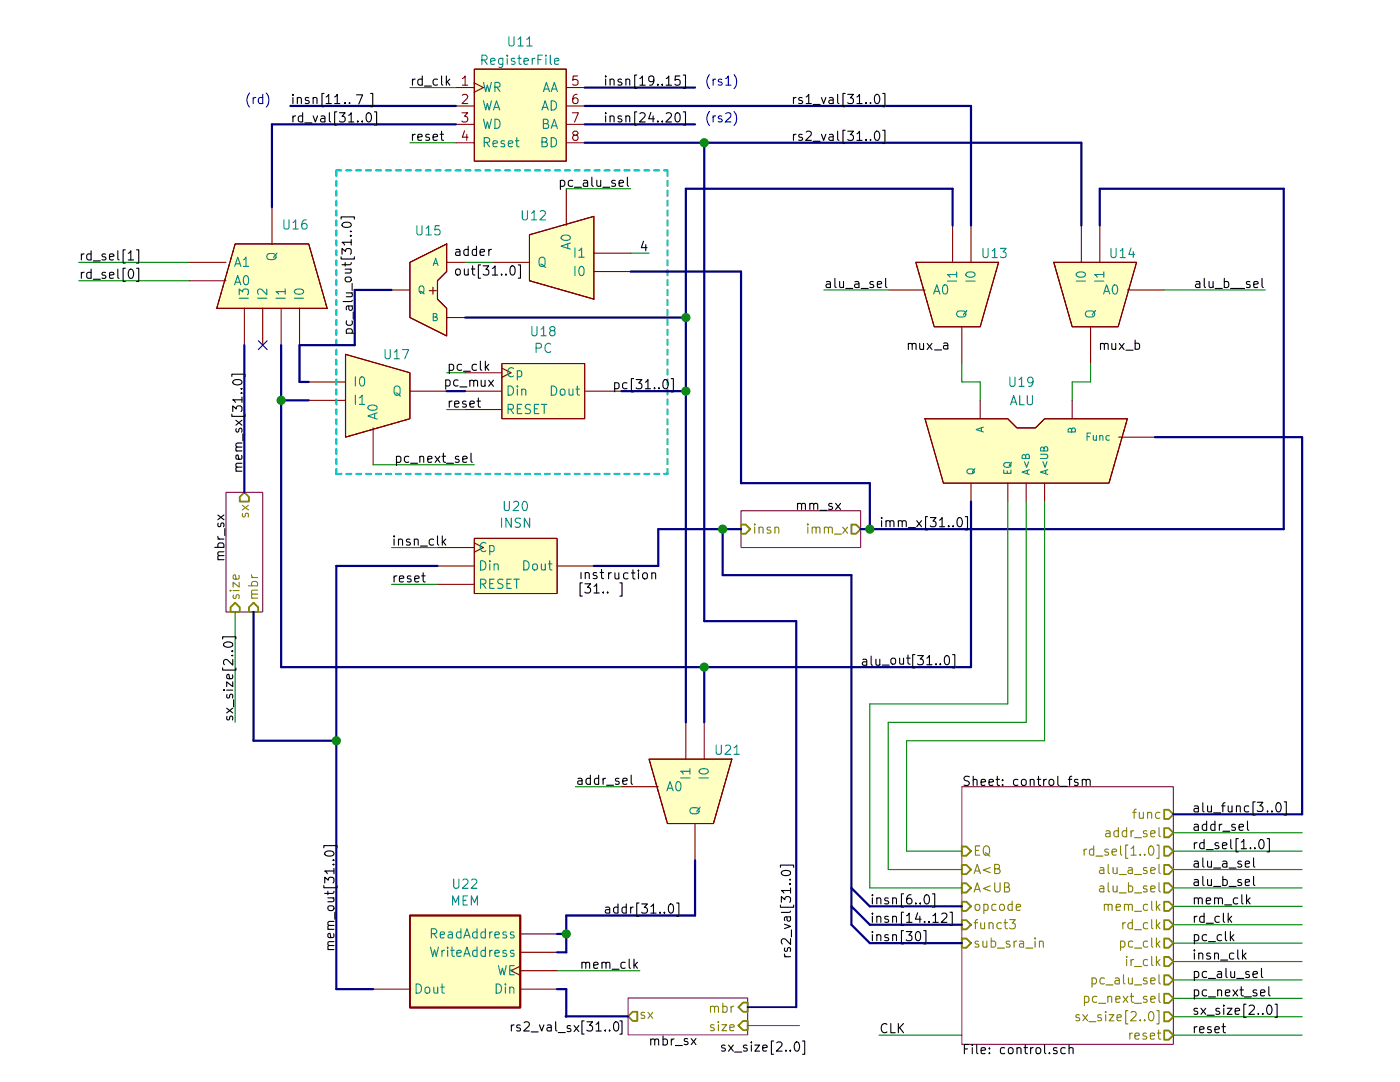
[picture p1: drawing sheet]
<svg xmlns="http://www.w3.org/2000/svg" width="279mm" height="216mm" viewBox="0 0 279 216" stroke-linecap="round" stroke-linejoin="round" font-family="sans-serif">
<!-- layer: Layer 1 -->
<path d="M45.1 98.2h7.3v23.9h-7.3zM147.9 101.9h23.9v7.4h-23.9zM191.9 157h42.3v51.4h-42.3z" fill="none" stroke="#840084" stroke-width=".22"/>
<g fill="none" stroke="#000" stroke-width=".22">
<path d="M42.9 109.2h1.8M43.5 107l.1 .4 .2 .2M43.5 111.7h1.2M43.5 107.6h1.2M43.5 102.8l1.2 .9M43.6 109.2l-.1-.5 .3-.4h.6l.2 .2v.7M43.6 104.4a.44 .44 0 0 0 .1 .7l.3-.1 .1-.4 .3-.3 .2 .1 .1 .2-.1 .5M44.7 110.9l-1.1 .1-.1 .4 .2 .3M44.7 110.1h-1a.44 .44 0 0 0-.1 .7l.1 .1M44.7 102.8l-1.2 .9M44.9 105.5v1.4M127.4 113.8v.1h.1l-.1-.1v.1"/>
<path d="M127.4 114.3v1.2M159.2 100.6l.2-.2 .5 .1 .1 1.2M159.2 100.4v1.3M160 100.7a.44 .44 0 0 1 .7-.2v1.2M161.6 100.6l.1-.1a.44 .44 0 0 1 .7 .2v1M161.6 100.4v1.3M162.4 100.7a.44 .44 0 0 1 .4-.3 .44 .44 0 0 1 .4 .3v1M163.6 101.8h1.4M166.1 100.5l-.5-.1-.2 .3 .1 .3 .6 .1 .1 .2-.1 .3h-.7M166.8 100.4l1 1.3M167.8 100.4l-1 1.3M193.5 155a.76 .76 0 0 0-1 .1l-.1 .3a.62 .62 0 0 0 .7 .4l.2 .2a.41 .41 0 0 1 .1 .5 .41 .41 0 0 1-.3 .2h-.7"/>
<path d="M194.2 155.7l.1-.1a.44 .44 0 0 1 .7 .2v.9M194.2 154.9v1.8M195.8 156.1l.9-.1-.1-.4-.5-.1-.3 .3 .1 .9h.7M197.4 156.1l.9-.1-.1-.4-.6-.1-.2 .3 .1 .9h.7M198.8 155.5h.7M199 154.9v1.6l.1 .2h.4M200.1 156.5v.2h-.1l.1-.2v.2M200.1 155.6v.2l-.1-.1 .1-.1v.2M203.1 155.6l-.5-.1-.3 .3v.6l.1 .3h.7M203.9 155.7l.3-.2 .5 .2 .1 .7-.2 .3h-.4l-.3-.2zM205.6 155.7l.1-.1a.44 .44 0 0 1 .7 .2v.9M205.6 155.5v1.2"/>
<path d="M207 155.5h.7M207.3 154.9v1.6v.2h.4M208.3 155.5v1.2M208.8 155.5l-.3 .1-.2 .2M209.5 155.6l.5-.1 .3 .3v.6l-.3 .3h-.5l-.1-.3v-.6zM211.1 154.9v1.6l.3 .2M211.6 156.9h1.4M213.2 155.5h.7M213.9 154.9l-.4 .2v1.6M215.1 155.6a.44 .44 0 0 0-.7 .2l.1 .2 .4 .1 .3 .3-.1 .3h-.2h-.5M216 155.7l.1-.1a.44 .44 0 0 1 .7 .2v.9M216 155.5v1.2"/>
<path d="M216.8 155.8l.2-.3 .5 .1 .1 1.1M192.5 209.3h.6M193.3 208.4h-.8v1.9M194 208.4v.1h.2l-.2-.1v.2M194 209v1.3M194.9 208.4v1.6l.3 .3M195.8 209.6l.9-.1-.1-.4-.5-.1-.3 .3 .1 .9h.7M197.5 210.1l.1 .1-.1 .1v-.2v.2M197.5 209.1l.1 .1-.1 .1v-.2v.2M200.5 209.1l-.5-.1-.3 .4 .1 .8h.7M201.4 209.1l.4-.1 .4 .4v.5l-.2 .3-.4 .1-.3-.2-.1-.7zM203 209.2l.1-.1a.46 .46 0 0 1 .7 .2v1"/>
<path d="M203 209v1.3M204.4 209h.7M204.6 208.4v1.6l.1 .2 .4 .1M205.7 209v1.3M206.2 209l-.3 .1-.2 .3M206.9 209.1l.4-.1 .4 .4v.5l-.2 .3-.4 .1-.3-.2-.1-.7zM208.5 208.4v1.6l.2 .3M209.4 210.1l.1 .1-.1 .1v-.2v.2M210.9 209.1a.44 .44 0 0 0-.7 .2l.1 .3h.4l.3 .3-.1 .3-.2 .1-.5-.1M212.6 209.1l-.5-.1-.4 .4v.5l.2 .3h.7M213.4 208.4v1.9M213.4 209.2l.1-.1a.44 .44 0 0 1 .7 .2v1"/>
</g>
<g fill="none" stroke="#848400" stroke-width=".22">
<path d="M45.9 117.8l.1 .2 .1-.2h-.2h.2M46.5 117.8h1.2M46.6 118.7a.44 .44 0 0 0 .2 .7h.2l.1-.5 .3-.2h.3v.2v.5M47.7 114.8v.5l-.2 .3-.9-.1v-.7l.4-.1 .1 .9M47.7 116.2v.9l-1.2-.9v.9M48.4 100.8l1.2 1M48.4 102.5a.44 .44 0 0 0 .2 .7l.3-.1v-.5l.3-.2 .3 .1 .1 .1-.1 .6M49.6 116.9h1.8M49.6 100.8l-1.2 1M50.2 119.4h1.2M50.2 115.2h1.2M50.2 114.7l.1 .4 .2 .1"/>
<path d="M50.3 116.9l-.1-.5 .3-.4h.6l.2 .2v.7M51.4 118.5l-1.1 .2-.1 .4 .2 .3M51.4 117.8h-.9a.44 .44 0 0 0-.2 .7h.2M150.6 104.6v.1h.1l-.1-.1v.1M150.6 105.2v1.2M151.5 105.4l.2-.2 .5 .1 .1 1.1M151.5 105.2v1.2M153.8 105.3a.44 .44 0 0 0-.7 .1v.3l.5 .1 .3 .3-.3 .3-.5-.1M154.6 105.4l.1-.1a.44 .44 0 0 1 .7 .1v1M154.6 105.2v1.2M161.2 104.6l-.1 .1h.1v-.1v.1M161.2 105.2v1.2"/>
<path d="M162.1 105.4l.1-.1a.44 .44 0 0 1 .7 .1v1M162.1 105.2v1.2M162.9 105.4a.44 .44 0 0 1 .7-.1v1.1M164.5 105.4l.1-.1a.46 .46 0 0 1 .7 .1v1M164.5 105.2v1.2M165.3 105.4a.44 .44 0 0 1 .7-.1l.1 1.1M166.5 106.6h1.4M168.2 105.2l.9 1.2M169.1 105.2l-.9 1.2M194.4 174.3l.6-1.8 .7 1.8M194.4 178l.6-1.9 .7 1.9M194.6 173.8h.9"/>
<path d="M194.6 177.5h.9M194.7 169.7h.6M195.5 168.8h-.8v1.8h.8M196.4 169.1l.3-.3a.69 .69 0 0 1 .8 .6l-.1 1a.63 .63 0 0 1-.9 .2 1.44 1.44 0 0 1-.1-1.5zM196.6 170.2h.2l.8 .6M197.6 173.1l-1.4 .5 1.4 .5M197.6 176.8l-1.4 .5 1.4 .5M198.5 173.4l.8-.1 .2-.5-.4-.3h-.6v1.8h.7l.4-.3a.52 .52 0 0 0-.5-.6M198.5 176.1v1.6l.4 .3 .5-.1 .2-.2v-1.6M200.5 177h.7l.2-.3-.1-.4-.2-.2h-.6v1.9h.7l.2-.2 .1-.4-.4-.4M202 179.8v1.9M216.4 169.4v1.2"/>
<path d="M216.9 169.4l-.4 .1-.1 .3M218.3 169.5l-.5-.1-.4 .4 .2 .8h.7M218.3 168.8v1.8M218.7 170.8h1.4M219.5 173.2h.7l.1 1.1M219.5 176.8h.7l.1 1.2M220.3 173.5l-.6 .1-.3 .3 .1 .3h.8M220.3 177.2l-.6 .1-.3 .2 .1 .4h.8M220.7 165.8h.7l.1 1.2M221.2 172.5v1.6l.2 .2M221.2 176.1v1.6l.2 .3M221.2 169.5a.44 .44 0 0 0-.7 .2v.2l.5 .1 .2 .3v.3h-.2h-.5"/>
<path d="M221.5 166.2l-.6 .1a.36 .36 0 0 0-.3 .3 .36 .36 0 0 0 .3 .4l.6-.1M221.9 170l.9-.1v-.4l-.6-.1-.3 .3 .2 .9h.7M222.1 173.1l.1 1.1 .5 .1 .2-.2M222.1 176.8l.1 1.1 .5 .1 .2-.2M222.9 173.1v1.2M222.9 176.8v1.2M223.2 165.8h-.5l-.4 .3v.5l.2 .3h.7M223.2 165.1v1.9M223.4 174.5h1.4M223.4 178.2h1.4M223.6 168.8v1.6l.3 .2M224.8 165.8h-.5l-.3 .3v.5l.1 .3h.7"/>
<path d="M224.8 165.1v1.9M225.1 168.6h-.4v2.7h.4M225.2 173.2h.7l.1 1.1M225.2 176.8h.5l.4 .3-.2 .8h-.7M225.2 176.1v1.9M225.7 169.3l.5-.5v1.8M225.7 165.8v1.2M225.7 170.6h1.1M226 173.5l-.6 .1a.36 .36 0 0 0-.3 .4 .36 .36 0 0 0 .3 .3l.6-.1M226.1 162.1h.7M226.2 165.8h-.3l-.2 .3M226.4 167.2h1.4"/>
<path d="M226.4 174.5h1.4M226.4 178.2h1.4M226.8 161.5l-.5 .2v1.6M227.4 162.1v.9a.45 .45 0 0 0 .4 .3 .45 .45 0 0 0 .4-.2M227.6 170.5v.1h-.1l.1-.1v.1M228.2 162.1v1.2M228.4 170.5l.1 .1h-.2l.1-.1v.1M228.9 165.8a.44 .44 0 0 0-.7 .2l.1 .3h.4l.3 .3-.1 .3-.2 .1-.5-.1M228.9 173.2a.44 .44 0 0 0-.7 .2l.1 .2 .4 .1 .3 .3-.1 .2-.2 .1-.5-.1M228.9 176.8a.44 .44 0 0 0-.7 .2l.1 .3 .4 .1 .3 .3-.1 .2-.2 .1-.5-.1M229 162.3l.3-.2 .4 .1 .1 1.1M229 162.1v1.2"/>
<path d="M229.5 168.9a.41 .41 0 0 1 .4-.1 .41 .41 0 0 1 .3 .4 .92 .92 0 0 1-.5 1.4 1.2 1.2 0 0 1-.2-1.7zM229.7 166.3l.8-.1-.1-.4h-.5l-.2 .2v.9h.7M229.7 173.7l.8-.2-.1-.3-.5-.1-.2 .3v.8h.7M229.7 177.4l.8-.2-.1-.4h-.5l-.2 .2v.9h.7M229.8 179.8v1.6l.3 .3M230.8 179.8v1.9M230.9 168.6h.4v2.7h-.4M231.3 165.1v1.6l.3 .3M231.3 172.5v1.6l.3 .2M231.3 176.1v1.6l.3 .3M231.5 162.2l-.5-.1-.4 .3v.6l.2 .2h.7M194.4 184.1h.7"/>
<path d="M194.8 180.5l.4-.1 .3 .4v.5l-.3 .4-.4-.1-.2-.3v-.5zM195.1 183.5l-.4 .2v1.6M195.3 187.9a.44 .44 0 0 0-.7 .1l.1 .3 .4 .1 .3 .3-.1 .2-.2 .1-.5-.1M195.7 184.1v1a.44 .44 0 0 0 .7 .2l.1-.2M196.2 187.8v.9a.44 .44 0 0 0 .7 .2v-.1M196.4 180.5l.5-.1 .3 .4-.1 .8h-.7M196.4 180.4v1.9M196.5 184.1v1.2M196.9 187.8v1.2M197.4 184.3l.2-.2 .5 .1 .1 1.1M197.4 184.1v1.2M197.8 187.9l.5-.1 .4 .3v.6l-.2 .2h-.7"/>
<path d="M197.8 187.2v1.8M198.8 180.5l-.5-.1-.4 .4 .2 .8h.7M199 189.2h1.5M199.7 180.5l.4-.1 .4 .4v.5l-.2 .3-.5 .1-.3-.4v-.5zM199.8 184.2l-.5-.1-.3 .3v.6l.1 .3h.7M200.4 184.1h.7M200.6 183.5v1.6l.1 .2h.4M201.5 183.5h1.1l-.6 .7 .6 .2v.7l-.3 .2h-.5l-.3-.2M201.5 187.9a.44 .44 0 0 0-.7 .1l.1 .3 .4 .1 .3 .3-.3 .3-.5-.1M202 180.5l-.5-.1-.3 .4 .1 .8h.7M202.4 187.8v1.2M202.8 181l.9-.1-.1-.4-.5-.1-.3 .3 .1 .9h.7"/>
<path d="M202.9 187.8l-.3 .1-.2 .2M203.5 187.9h.7l.1 1.1M204.3 188.2l-.6 .1a.36 .36 0 0 0-.3 .3 .36 .36 0 0 0 .3 .4l.6-.1M204.7 189.2h1.4M206.6 187.2v.1h.1l-.1-.1v.1M206.6 187.8v1.2M207.4 188l.1-.1a.44 .44 0 0 1 .7 .1v1M207.4 187.8v1.2M216.4 198.9l.6-.1 .3 .3-.1 .8h-.8M216.4 198.8v1.8M217.9 195.2l.6-.1 .3 .4v.5l-.2 .3h-.7M217.9 195.1v1.9"/>
<path d="M218.9 198.9l-.5-.1-.4 .3v.6l.2 .2h.7M220.4 180.6l.1-.1a.44 .44 0 0 1 .7 .2v1M220.4 195.2l-.5-.1-.4 .4v.5l.2 .3h.7M220.4 180.4v1.3M220.7 196.5h1.4M221.1 199l.1-.1a.44 .44 0 0 1 .7 .2v.9M221.1 198.8v1.2M221.2 180.7a.44 .44 0 0 1 .7-.2v1.2M222.6 195.2h.7l.1 1.1M222.7 199.4l.8-.2-.1-.3-.5-.1-.2 .3 .1 .8h.6M222.8 181l.8-.1-.1-.4-.5-.1-.2 .3v.9h.7M223.4 195.6h-.6a.36 .36 0 0 0-.3 .4 .36 .36 0 0 0 .3 .3h.6"/>
<path d="M223.6 187.9l.5-.1 .4 .3v.6l-.2 .2h-.7M223.6 187.8v1.8M224.1 184.1v1.2M224.1 198.8l1 1.2M224.2 194.5v1.6l.3 .2M224.4 180.6l.1-.1a.46 .46 0 0 1 .7 .2v1M224.4 180.4v1.3M224.6 184.1l-.4 .1-.1 .2M224.8 190.8v.2M224.8 191.5v1.2M225.1 198.8l-1 1.2M225.2 180.7a.44 .44 0 0 1 .7-.2l.1 1.2"/>
<path d="M225.2 195.1v1a.44 .44 0 0 0 .7 .2l.1-.1M225.5 198.8h.7M225.7 191.5v1.2M225.8 198.2v1.6l.1 .1 .3 .1M226 184.2l-.5-.1-.4 .3v.6l.2 .3h.7M226 183.5v1.8M226 195.1v1.2M226.1 187.9l-.6-.1-.3 .3 .2 .8h.7M226.2 191.5h-.3l-.2 .3M226.4 189.2h1.4M226.4 181.8h1.4M226.4 185.5h1.4"/>
<path d="M226.4 192.9h1.4M226.4 196.5h1.4M228.9 195.2a.44 .44 0 0 0-.7 .2l.1 .2 .4 .1 .3 .3-.1 .3h-.2h-.5M228.9 198.9a.44 .44 0 0 0-.7 .2l.1 .2 .4 .1 .3 .3-.1 .2-.2 .1-.5-.1M229 180.5l-.5-.1-.3 .4 .1 .8h.7M229 184.2l-.5-.1-.3 .3 .1 .9h.7M229 187.9l-.5-.1-.3 .3 .1 .8h.7M229 191.5h-.5l-.3 .3 .1 .8h.7M229.7 195.7l.8-.1-.1-.4-.5-.1-.2 .3v.9h.7M229.7 199.4l.8-.2-.1-.3-.5-.1-.2 .3v.8h.7M229.8 183.5v1.6l.3 .2M229.8 187.2v1.5l.3 .3"/>
<path d="M229.8 190.8v1.6l.3 .3M230.8 183.5v1.8M230.8 187.2v1.8M230.8 190.8v1.9M231 181l.5 .7M231 184.6l.5 .7M231 188.3l.5 .7M231 192l.5 .7M231.3 194.5v1.6l.3 .2M231.3 198.2v1.6l.3 .2M231.5 180.4l-.7 .7M231.5 184.1l-.7 .7"/>
<path d="M231.5 187.8l-.7 .7M231.5 191.5l-.7 .7M215.4 202.5a.44 .44 0 0 0-.7 .2l.1 .3 .4 .1 .3 .3-.3 .3-.5-.1M216.1 202.5l1 1.2M217.1 202.5l-1 1.2M217.3 203.9h1.4M219.3 200.2h1.4M219.8 202.5a.44 .44 0 0 0-.7 .2l.1 .3 .4 .1 .3 .3-.1 .2-.2 .1-.5-.1M220.7 201.8l-.2 .2h.2v-.2v.2M220.7 202.5v1.2M221.4 202.5h.9l-.9 1.2h.9M222.9 203.1l.9-.2-.1-.4h-.5l-.3 .2 .1 .9h.7"/>
<path d="M225.1 201.7h-.4v2.6h.4M225.5 206.1v1.3M225.7 202l.3-.2h.4l.3 .2 .1 .4-.1 .3-1.1 1h1.2M226 206.1l-.4 .1-.1 .3M226.4 200.2h1.4M226.5 206.7l.9-.1-.1-.4-.5-.1-.3 .3 .1 .9h.7M227.6 203.5v.2l-.1-.1 .1-.1v.2M228.4 203.5v.2l-.1-.1 .1-.1v.2M228.8 206.2a.44 .44 0 0 0-.7 .2l.1 .3h.4l.3 .3-.3 .4-.5-.1M229.5 202a.41 .41 0 0 1 .4-.1 .41 .41 0 0 1 .3 .3 .92 .92 0 0 1-.5 1.5 1.2 1.2 0 0 1-.2-1.7zM229.6 206.7l.8-.1v-.4l-.6-.1-.2 .3 .1 .9h.7M230.9 201.7h.4v2.6h-.4"/>
<path d="M231 206.1h.7M231.2 205.5v1.6l.1 .2 .4 .1"/>
</g>
<g fill="none" stroke="#848400" stroke-width=".37">
<path d="M48.8 98.2l.9 1v.9h-1.9v-.9zM147.9 104.7h.9l.9 .9-.9 .9h-.9zM169.9 104.7h.9l1 .9-1 .9h-.9zM46.9 120.3l.9 .9v.9h-1.8v-.9zM50.6 120.3l.9 .9v.9h-1.8v-.9zM191.9 179.9h1l.9 .9-.9 1h-1zM191.9 168.9h1l.9 .9-.9 1h-1zM191.9 172.6h1l.9 .9-.9 .9h-1zM191.9 176.3h1l.9 .9-.9 .9h-1zM232.3 161.6h1l.9 .9-.9 .9h-1zM232.3 165.2h1l.9 1-.9 .9h-1zM232.3 168.9h1l.9 .9-.9 1h-1z"/>
<path d="M232.3 172.6h1l.9 .9-.9 .9h-1zM232.3 176.3h1l.9 .9-.9 .9h-1zM232.3 179.9h1l.9 .9-.9 1h-1zM191.9 183.6h1l.9 .9-.9 .9h-1zM191.9 187.3h1l.9 .9-.9 .9h-1zM232.3 183.6h1l.9 .9-.9 .9h-1zM232.3 187.3h1l.9 .9-.9 .9h-1zM232.3 190.9h1l.9 1-.9 .9h-1zM232.3 194.6h1l.9 .9-.9 1h-1zM232.3 198.3h1l.9 .9-.9 .9h-1zM232.3 205.6h1l.9 .9-.9 1h-1zM232.3 202h1l.9 .9-.9 .9h-1z"/>
</g>
<path d="M184.6 83.6h16.5l1.9 1.8h3.6l1.9-1.8h16.5l-3.7 12.8h-33z" fill="#ffffc2"/>
<path d="M184.6 83.6h16.5l1.9 1.8h3.6l1.9-1.8h16.5l-3.7 12.8h-33z" fill="none" stroke="#ffffc2" stroke-width=".2"/>
<path d="M195.6 79.9v3.7M214 79.9v3.7M184.6 83.6h16.5l1.9 1.8h3.6l1.9-1.8h16.5l-3.7 12.8h-33zM193.8 96.4v3.7M201.1 96.4v3.7M204.8 96.4v3.7M208.5 96.4v3.7M223.3 87.2h7.2" fill="none" stroke="#840000" stroke-width=".22"/>
<g fill="none" stroke="#008484" stroke-width=".22">
<path d="M201.5 75.3v1.5l.4 .3h.3l.4-.3v-1.5M203.4 75.8l.5-.5v1.8M203.4 77.1h1M203.5 78.9v1.9h.9M205 78.9v1.5l.3 .4 .6-.1 .1-.3v-1.5M206.2 76.1l-.4 .3-.5-.1-.2-.2v-.5a.56 .56 0 0 1 .9-.2 1.26 1.26 0 0 1-.4 1.7h-.3M193 93.8a.91 .91 0 0 1 1.4 .1l-.1 .4a.94 .94 0 0 1-1.3-.1zM194.6 93.5l-.5 .8M195.8 85.4v.7M196.2 85.2l-1.4 .5 1.4 .5M200.3 93.8v.7h1.5v-.7M200.4 92.5a.94 .94 0 0 1 1.4 .1 .51 .51 0 0 1-.5 .6h-.5a.5 .5 0 0 1-.4-.7z"/>
<path d="M201 94v.5M201.7 80.8l.6-1.9 .6 1.9M201.9 80.3h.8M201.9 92.2l-.5 .8M204.5 92.1l.4 1.1 .4-1.1M204.7 91l.2-.4h.3l.2 .3v.6h-1.4l.1-.7 .3-.1 .2 .2 .1 .6M205 93.9v.6M205.4 93.7l-1.4 .5 1.4 .5M207.7 90.6h1.1l.3 .3v.3l-.3 .3h-1.1M208.1 92.1l.4 1.1 .4-1.1M208.4 89.5l.2-.4h.2l.3 .3v.6h-1.4l.1-.7 .3-.1 .2 .2 .1 .6M208.7 93.9v.6"/>
<path d="M209.1 93.7l-1.4 .5 1.4 .5M213.9 85.7l.2-.3h.2l.3 .2v.6h-1.4v-.5l.1-.2h.3l.2 .1 .1 .6M216.9 87.1h.5M217.6 86.4h-.6v1.5M218.2 86.9l.1 .9 .3 .1 .2-.2M218.8 86.9v1M219.5 87h.1a.34 .34 0 0 1 .5 .1v.8M219.5 86.9v1M221.4 87l-.4-.1-.3 .3 .1 .6h.6"/>
</g>
<path d="M105.7 46.8l12.8-3.6v16.5l-12.8-3.7z" fill="#ffffc2"/>
<path d="M105.7 46.8l12.8-3.6v16.5l-12.8-3.7z" fill="none" stroke="#ffffc2" stroke-width=".2"/>
<path d="M113 37.7v7.3M98.3 52.3h7.4M105.7 46.8l12.8-3.6v16.5l-12.8-3.7zM118.5 54.2h7.4M118.5 50.5h7.4M74.5 197.4h7.3M103.8 192.8l-1.8 .9 1.8 .9M103.8 197.4h7.4M103.8 193.7h7.4M103.8 186.4h7.4M103.8 190h7.4" fill="none" stroke="#840000" stroke-width=".22"/>
<g fill="none" stroke="#008484" stroke-width=".22">
<path d="M104.2 42v1.5l.4 .4h.3l.4-.4v-1.5M106.1 42.5l.5-.5v1.9M106.1 43.9h1M107.7 51.6a.65 .65 0 0 1 1 0 1.27 1.27 0 0 1-.3 1.6l-.6-.1a1.54 1.54 0 0 1-.1-1.5zM107.8 42.2l.3-.2h.4l.3 .2 .1 .3-.1 .3-1.1 1.1h1.2M107.9 52.7l1 .6M112.1 47.2a1.2 1.2 0 0 1 1.7 .2 .97 .97 0 0 1-.7 .7 .97 .97 0 0 1-1-.4l-.1-.2zM113.3 48.7v.8M113.8 48.5l-1.8 .6 1.8 .6M114.7 49.5v1.8M114.7 53.2v1.8M115.5 50l.6-.5v1.8"/>
<path d="M115.5 51.3h1.1M115.7 53.3a.45 .45 0 0 1 .5-.1 .45 .45 0 0 1 .3 .3v1.2l-.4 .3a.98 .98 0 0 1-.4-1.7zM90.5 175.4v1.5l.4 .3h.3l.4-.3v-1.5M92.4 175.6l.2-.2h.5l.2 .2 .1 .3-.1 .3-1 1h1.1M92.4 179.6h.6M93.3 178.8h-.9v1.8h.9M94.1 175.6l.3-.2h.4l.3 .2 .1 .3-.1 .3-1.1 1h1.2M83.1 196.3a.93 .93 0 0 1 1 1 .93 .93 0 0 1-1 .9zM85 197h.4l.4 .3v.5l-.4 .4-.4-.1-.2-.3v-.5zM85.9 189l.5 1.8 .3-1.3 .4 1.3 .4-1.8M86.1 186.3l.9-.1a.5 .5 0 0 0 .2-.5 .5 .5 0 0 0-.4-.4h-.7v1.9M86.5 186.3l.7 .9"/>
<path d="M86.6 197v.9a.44 .44 0 0 0 .7 .2l.1-.1M87.4 197v1.2M87.9 186.5l.8-.1-.1-.4h-.5l-.2 .2v.9h.7M88 197h.7M88.2 189.6v1.2M88.2 196.3v1.6l.1 .2 .4 .1M88.7 189.6l-.3 .1-.2 .3M89.3 189v.2M89.3 189.6v1.2M89.5 186h.7l.1 1.2M90 189.6h.7M90.2 189v1.6l.1 .2h.4"/>
<path d="M90.3 186.4l-.6 .1-.3 .2 .1 .4h.8M90.3 180.6v-1.8l.6 1.3 .6-1.3v1.8M91.2 190.2l.8-.1v-.4l-.6-.1-.2 .3v.9h.8M92 186h-.6l-.3 .3 .1 .8h.8M92 185.3v1.9M92.6 187.2l.6-1.9 .6 1.9M92.6 190.8l.6-1.8 .6 1.8M92.7 186.6h.9M92.7 190.3h.9M94.1 180.6v-1.8l.6 1.3 .6-1.3v1.8M95.2 186h-.5l-.4 .3v.5l.2 .3h.7M95.2 189.7l-.5-.1-.4 .4v.5l.2 .3h.7"/>
<path d="M95.2 185.3v1.9M95.2 189v1.8M96.9 186h-.6l-.3 .3v.5l.2 .3h.7M96.9 189.7l-.6-.1-.3 .4v.5l.2 .3h.7M96.9 185.3v1.9M96.9 189v1.8M97.7 186v1.2M97.7 189.6v1.2M98.3 186h-.4l-.2 .3M98.3 189.6l-.4 .1-.2 .3M98.8 186.5l.8-.1v-.4h-.6l-.2 .2 .1 .9h.7M98.8 190.2l.8-.1v-.4l-.6-.1-.2 .3 .1 .9h.7"/>
<path d="M99 196.3a.93 .93 0 0 1 1.1 1 .93 .93 0 0 1-1.1 .9zM99.5 192.7l.4 1.8 .4-1.3 .3 1.3 .4-1.8M100.9 196.3v.2h.1l-.1-.2v.2M100.9 197v1.2M101 186a.44 .44 0 0 0-.7 .2l.1 .3h.5l.3 .3-.3 .4-.6-.1M101 189.7a.44 .44 0 0 0-.7 .2l.1 .2 .5 .1 .3 .3-.3 .3h-.6M101.7 197.1l.2-.1a.46 .46 0 0 1 .6 .2v1M101.7 197v1.2M101.7 193.6h.7M102.5 186a.44 .44 0 0 0-.6 .2v.3h.5l.2 .3-.1 .3-.1 .1-.5-.1M102.5 189.7a.44 .44 0 0 0-.6 .2v.2l.5 .1 .2 .3-.1 .3h-.1h-.5M102.6 192.7h-.9v1.8h.9"/>
</g>
<path d="M81.8 182.7h22v18.3h-22z" fill="#ffffc2" stroke="#ffffc2" stroke-width=".2"/>
<path d="M81.8 182.7h22v18.3h-22z" fill="none" stroke="#840000" stroke-width=".37"/>
<path d="M46.9 48.7h14.7l3.7 12.8h-22z" fill="#ffffc2"/>
<path d="M46.9 48.7h14.7l3.7 12.8h-22z" fill="none" stroke="#ffffc2" stroke-width=".2"/>
<path d="M37.7 56h7.4M37.7 52.3h7.4M46.9 48.7h14.7l3.7 12.8h-22zM54.3 41.3v7.4M48.8 61.5v7.4M52.4 61.5v7.4M56.1 61.5v7.4M59.8 61.5v7.4" fill="none" stroke="#840000" stroke-width=".22"/>
<g fill="none" stroke="#008484" stroke-width=".22">
<path d="M46.8 56.8l.6-1.8 .7 1.8M46.8 53.2l.6-1.9 .7 1.9M47 56.3h.9M47 52.6h.9M47.7 59.5h1.9M47.7 58.8v-1.1l.7 .6 .2-.6h.6l.3 .1 .1 .7-.2 .3M48.6 51.8l.5-.5v1.9M48.6 53.2h1M48.8 55.1a.41 .41 0 0 1 .5-.1 .41 .41 0 0 1 .2 .4v1.1l-.1 .3h-.4a1.2 1.2 0 0 1-.2-1.7zM51.4 59.5h1.8M53.2 57.7v1.1l-1-1.1h-.3h-.3l-.2 .3v.4l.2 .3M53.5 50.7a1.27 1.27 0 0 1 1.6 .3l-.1 .5a1.19 1.19 0 0 1-1.8-.1v-.4z"/>
<path d="M55.1 59.5h1.8M55.3 50.5l-.6 .6-.1 .4M56.7 43.9v1.5l.3 .3h.4l.3-.3v-1.5M56.9 58.2h-1.8l.5 .5M56.9 57.7v1M58.5 44.4l.5-.5v1.8M58.5 45.7h1M58.7 59.5h1.9M58.9 57.8l.5-.1h.9l.2 .2 .1 .4a1.05 1.05 0 0 1-1.9-.2zM61.1 43.9a.78 .78 0 0 0-.9 .8v.7l.4 .3 .5-.1 .2-.2v-.5a.56 .56 0 0 0-.9-.2l-.2 .2"/>
</g>
<path d="M81.8 52.3l7.3-3.6v5.5l-1.8 1.8v3.7l1.8 1.8v5.5l-7.3-3.6z" fill="#ffffc2"/>
<path d="M81.8 52.3l7.3-3.6v5.5l-1.8 1.8v3.7l1.8 1.8v5.5l-7.3-3.6z" fill="none" stroke="#ffffc2" stroke-width=".2"/>
<path d="M78.1 57.9h3.7M81.8 52.3l7.3-3.6v5.5l-1.8 1.8v3.7l1.8 1.8v5.5l-7.3-3.6zM85.7 58h1.4M86.4 57.3v1.4M89.1 52.3h3.7M89.1 63.4h3.7" fill="none" stroke="#840000" stroke-width=".22"/>
<path d="M83.2 45v1.5l.3 .4h.4l.3-.4v-1.5M83.7 57.3l.3-.3a.5 .5 0 0 1 .6 .5v.5a.5 .5 0 0 1-.6 .5l-.1-.1a1.02 1.02 0 0 1-.2-1.1zM83.9 58.1l.8 .5M85 45.6l.6-.6v1.9M85 46.9h1.1M86.5 53l.4-1.5 .5 1.5M86.6 52.6h.7M87.7 45h-.8l-.1 .9 .2-.2h.5l.3 .4v.4l-.3 .4h-.5l-.2-.2M86.5 63.3l.6-.1 .1-.2-.1-.4h-.6v1.4h.5l.3-.3v-.2l-.4-.2" fill="none" stroke="#008484" stroke-width=".22"/>
<path d="M69 70.7l12.8 3.7v9.2l-12.8 3.6z" fill="#ffffc2"/>
<path d="M69 70.7l12.8 3.7v9.2l-12.8 3.6z" fill="none" stroke="#ffffc2" stroke-width=".2"/>
<path d="M61.6 76.2h7.4M61.6 79.9h7.4M69 70.7l12.8 3.7v9.2l-12.8 3.6zM81.8 78h7.3M74.5 85.4v7.3" fill="none" stroke="#840000" stroke-width=".22"/>
<g fill="none" stroke="#008484" stroke-width=".22">
<path d="M70.9 75.2v1.8M70.9 78.9v1.8M71.7 79.4l.6-.5v1.8M72 75.3a.41 .41 0 0 1 .4-.1 .41 .41 0 0 1 .3 .4v1.1l-.2 .2-.3 .1a1.2 1.2 0 0 1-.2-1.7zM76.8 69.8v1.5l.4 .3h.3l.4-.3v-1.5M78.7 70.3l.5-.5v1.8M78.7 71.6h1M78.7 77.3a.65 .65 0 0 1 1.1 0 1.27 1.27 0 0 1-.4 1.6l-.5-.1a1.54 1.54 0 0 1-.2-1.5zM79 78.4l.3 .1 .6 .5M80.3 69.8h1.2l-.7 1.8M71.7 80.7h1.1M73.6 81l.5-.2 .8 .1 .3 .2 .1 .3a1.04 1.04 0 0 1-1.9-.2z"/>
<path d="M74.8 82.6v.8M75.3 82.4l-1.9 .6 1.9 .6"/>
</g>
<path d="M210.3 52.3h16.5l-3.6 12.9h-9.2z" fill="#ffffc2"/>
<path d="M210.3 52.3h16.5l-3.6 12.9h-9.2z" fill="none" stroke="#ffffc2" stroke-width=".2"/>
<g fill="none" stroke="#840000" stroke-width=".22">
<path d="M210.3 52.3h16.5l-3.6 12.9h-9.2zM215.8 45v7.3M219.5 45v7.3M225 57.9h7.3M92.8 74.4h7.4M92.8 78h7.4M100.2 73.5l1.8 .9-1.8 .9M116.7 78h7.3M217.6 65.2v7.3M92.8 81.7h7.4M87.3 109.3h7.4M87.3 112.9h7.4"/>
<path d="M87.3 116.6h7.4M94.7 108.3l1.8 1-1.8 .9M111.2 112.9h7.3"/>
</g>
<g fill="none" stroke="#008484" stroke-width=".22">
<path d="M214.8 56.1h1.8M214.9 54.5a1.2 1.2 0 0 1 1.7 .2 .97 .97 0 0 1-.7 .7 .97 .97 0 0 1-1-.4l-.1-.1zM218.5 56.1h1.8M220.3 58.7l.5-1.9 .7 1.9M220.3 54.8h-1.8l.5 .5M220.3 54.3v1M220.4 58.1h.9M221.7 49.6v1.5l.4 .3h.3l.4-.3v-1.5M222.2 57a.45 .45 0 0 1 .4-.2 .45 .45 0 0 1 .4 .4v1.1l-.4 .4a.98 .98 0 0 1-.4-1.7zM223.6 50.1l.5-.5v1.8M223.6 51.4h1M225.7 49.5l-.4 1.3h1.1"/>
<path d="M226.2 50.2v1.2M101.4 77a.93 .93 0 0 1 1.1 .9 .93 .93 0 0 1-1.1 1zM102.5 73.5a.75 .75 0 0 0-.9 0 .75 .75 0 0 0-.3 .9 .68 .68 0 0 0 .4 .7 .68 .68 0 0 0 .8-.1M103.2 74h.6l.3 .3v.6l-.2 .2h-.7M103.2 77v.2l.2-.1-.2-.1v.2M103.2 74v1.8M103.2 77.6v1.3M104.1 77.8l.3-.2 .4 .1 .1 1.2M104.1 77.6v1.3M106.1 65.2v1.5l.4 .3h.3l.4-.3v-1.5M107 69.5h.7l.4-.4a.48 .48 0 0 0-.4-.6h-.7v1.8M108 65.7l.5-.5v1.8"/>
<path d="M108 67h1M109.9 68.7a.75 .75 0 0 0-.9 0 .75 .75 0 0 0-.2 .9 .68 .68 0 0 0 .3 .7 .68 .68 0 0 0 .8-.1M110 77a.93 .93 0 0 1 1.1 .9 .93 .93 0 0 1-1.1 1zM110.1 66l-.4-.5a.56 .56 0 0 1 .9-.2l.2 .3a.77 .77 0 0 1-.9 .4l-.2 .3v.4l.2 .2 .5 .1 .4-.3v-.4l-.4-.3M112 77.7l.4-.1 .4 .4v.5l-.4 .4-.4-.1-.2-.3v-.5zM113.6 77.6v1a.44 .44 0 0 0 .7 .2v-.1M114.3 77.6v1.3M115 77.6h.7M115.2 77v1.6l.1 .2 .4 .1M216.9 62.1a1.27 1.27 0 0 1 1.6 .4l-.1 .5a1.19 1.19 0 0 1-1.8-.2v-.3zM218.6 61.9l-.6 1M101.4 81.6h.7l.4-.3a.48 .48 0 0 0-.4-.6h-.7v1.8"/>
<path d="M101.9 81.6l.6 .9M103.2 81.6h.7M104.1 80.7h-.9v1.8h.9M105.9 80.8l-.7-.1-.3 .2-.1 .3a.62 .62 0 0 0 .7 .4l.3 .2a.41 .41 0 0 1 .1 .5 .41 .41 0 0 1-.4 .2h-.7M106.7 81.6h.6M107.5 80.7h-.8v1.8h.8M108.1 80.7h1M108.6 80.7v1.8M95.9 111.9a.93 .93 0 0 1 1.1 .9 .93 .93 0 0 1-1.1 .9zM95.9 116.5h.7l.4-.3a.48 .48 0 0 0-.4-.6h-.7v1.8M96.3 116.5l.7 .9M97 108.4a.75 .75 0 0 0-.9 0 .75 .75 0 0 0-.3 .9 .68 .68 0 0 0 .4 .7 .68 .68 0 0 0 .8-.1"/>
<path d="M97.7 108.9h.6l.3 .3v.5l-.2 .3h-.7M97.7 111.9v.2l.2-.1-.2-.1v.2M97.7 108.9v1.8M97.7 112.5v1.2M97.7 116.5h.7M98.6 112.7l.3-.2 .4 .1 .1 1.1M98.6 115.6h-.9v1.8h.9M98.6 112.5v1.2M100.1 103.4v1.8M100.4 115.7l-.7-.1-.3 .2-.1 .3a.62 .62 0 0 0 .7 .4l.3 .2a.41 .41 0 0 1 .1 .4 .41 .41 0 0 1-.4 .3l-.7-.1M100.6 100v1.5l.4 .4h.3l.4-.4v-1.5M101.2 116.5h.6"/>
<path d="M102 103.4v1.8l-1-1.8v1.8M102 115.6h-.8v1.8h.8M102.5 100.2l.2-.2h.5l.2 .2 .1 .4-.1 .2-1 1.1h1.1M102.5 115.6h1.1M103.1 115.6v1.8M103.9 103.5l-.7-.1-.3 .2-.1 .3a.62 .62 0 0 0 .7 .4l.3 .2a.41 .41 0 0 1 .1 .4 .41 .41 0 0 1-.4 .3l-.7-.1M104.5 100.2a.41 .41 0 0 1 .4-.1 .41 .41 0 0 1 .3 .3 .92 .92 0 0 1-.6 1.5 1.2 1.2 0 0 1-.1-1.7zM104.5 111.9a.93 .93 0 0 1 1.1 .9 .93 .93 0 0 1-1.1 .9zM105.7 103.4v1.8l-1.1-1.8v1.8M106.4 112.7l.3-.2 .5 .2v.7l-.1 .3h-.4l-.3-.1zM108.1 112.5v1a.44 .44 0 0 0 .7 .2v-.1M108.8 112.5v1.2"/>
<path d="M109.5 112.5h.6M109.7 111.9v1.6l.1 .2h.3"/>
</g>
<g fill="#ffffc2" stroke="#ffffc2" stroke-width=".2">
<path d="M94.7 107.4h16.5v11h-16.5z"/>
<path d="M100.2 72.5h16.5v11.1h-16.5z"/>
</g>
<path d="M100.2 72.5h16.5v11.1h-16.5zM94.7 107.4h16.5v11h-16.5z" fill="none" stroke="#840000" stroke-width=".2"/>
<path d="M182.8 52.3h16.5l-3.7 12.9h-9.2z" fill="#ffffc2"/>
<path d="M182.8 52.3h16.5l-3.7 12.9h-9.2z" fill="none" stroke="#ffffc2" stroke-width=".2"/>
<path d="M177.3 57.9h7.3M182.8 52.3h16.5l-3.7 12.9h-9.2zM190.1 45v7.3M193.8 45v7.3M191.9 65.2v7.3" fill="none" stroke="#840000" stroke-width=".22"/>
<g fill="none" stroke="#008484" stroke-width=".22">
<path d="M186.3 58.7l.7-1.9 .6 1.9M186.5 58.1h.9M188.3 56.9a.41 .41 0 0 1 .5-.1 .41 .41 0 0 1 .2 .4v1.1l-.1 .3-.4 .1a1.2 1.2 0 0 1-.2-1.8zM189.1 56.1h1.8M190.9 54.8h-1.8l.5 .5M190.9 54.3v1M192.8 56.1h1.8M192.9 54.5a1.2 1.2 0 0 1 1.7 .2 .97 .97 0 0 1-.8 .7 .97 .97 0 0 1-.9-.4l-.1-.1zM196.2 49.6v1.5l.3 .3h.4l.3-.3v-1.5M198 50.1l.5-.5v1.8M198 51.4h1M199.7 49.6h1.1l-.6 .7 .5 .1 .1 .7-.4 .3h-.5l-.2-.2"/>
<path d="M191.2 62.1a1.27 1.27 0 0 1 1.6 .4l-.1 .5a1.19 1.19 0 0 1-1.8-.2v-.3zM192.9 61.9l-.6 1"/>
</g>
<path d="M129.5 151.5h16.6l-3.7 12.8h-9.2z" fill="#ffffc2"/>
<path d="M129.5 151.5h16.6l-3.7 12.8h-9.2z" fill="none" stroke="#ffffc2" stroke-width=".2"/>
<g fill="none" stroke="#840000" stroke-width=".22">
<path d="M91 17.5h3.7M92.3 19l.2-.2h.5l.2 .2 .1 .3-.1 .3-1 1.1h1.1M92.3 15.7l.5-.5v1.8M92.3 17h1M94.7 13.8h18.3v18.4h-18.3zM94.7 16.6l1.8 .9-1.8 .9M113 17.5h3.7M115.2 18.8a.78 .78 0 0 0-.9 .8v.7l.4 .4 .5-.1 .2-.3v-.4a.56 .56 0 0 0-.9-.3l-.2 .3M115.3 15.2h-.9l-.1 .8 .3-.1h.4l.4 .3v.5l-.4 .3h-.4l-.3-.2M91 21.1h3.7M91 24.8h3.7M91 28.5h3.7"/>
<path d="M92.2 22.5h1.1l-.6 .7 .5 .2 .1 .6-.3 .3h-.5l-.3-.1M92.7 26.1l-.4 1.3h1.1M93.2 26.8v1.2M113 21.1h3.7M113 24.8h3.7M113 28.5h3.7M114.2 22.5h1.2l-.7 1.8M114.7 27l-.4-.5a.56 .56 0 0 1 .9-.2l.2 .3a.77 .77 0 0 1-.9 .5l-.2 .2v.4l.2 .2 .5 .1 .4-.3v-.4l-.4-.3M124 157h7.4M129.5 151.5h16.6l-3.7 12.8h-9.2zM136.9 144.1v7.4M140.5 144.1v7.4"/>
<path d="M138.7 164.3v7.4"/>
</g>
<g fill="none" stroke="#008484" stroke-width=".22">
<path d="M96.2 12l.8-.1a.5 .5 0 0 0 .2-.5 .5 .5 0 0 0-.3-.4h-.7v1.8M96.5 16.4l.4 1.9 .4-1.3 .3 1.3 .5-1.9M96.6 12l.6 .8M97.9 12.2l.9-.1-.1-.4-.5-.1-.3 .3 .1 .9h.7M98.8 17.4h.7l.2-.1v-.7l-.2-.2h-.7v1.9M99.2 17.4l.6 .9M100.3 11.6v1.7a.46 .46 0 0 1-.7 .1M100.3 11.7l-.5-.1-.3 .4 .1 .8h.7M101.2 11v.2l.1-.1-.1-.1v.2M101.2 11.6v1.2M101.6 7.3v1.5l.3 .4h.4l.3-.4v-1.5M102.7 11.7a.44 .44 0 0 0-.7 .2l.1 .2 .4 .1 .3 .3-.1 .3h-.2h-.5"/>
<path d="M103.3 11.6h.7M103.4 7.9l.5-.6v1.9M103.4 9.2h1M103.6 11v1.6l.1 .2h.3M104.6 12.2l.8-.1-.1-.4-.5-.1-.2 .3v.9h.7M105.1 7.9l.6-.6v1.9M105.1 9.2h1.1M106.2 11.6v1.2M106.7 11.6l-.3 .1-.2 .3M107.4 11.9h.6M108.2 11h-.8v1.8M108.5 18.3l.5-1.9 .7 1.9"/>
<path d="M108.6 17.8h.9M108.9 11l-.1 .1 .1 .1v-.2v.2M108.9 11.6v1.2M109.8 11v1.6l.3 .2M110 18.3l.6-1.9 .7 1.9M110.2 17.8h.9M110.7 12.2l.8-.1v-.4l-.5-.1-.3 .3 .1 .9h.7M96.5 20.1l.4 1.9 .4-1.4 .3 1.4 .5-1.9M96.5 23.8l.4 1.8 .4-1.3 .3 1.3 .5-1.8M96.6 28.4h.7l.4-.3a.48 .48 0 0 0-.4-.6h-.7v1.8M97.1 28.4l.6 .9M98.4 28.7l.9-.2-.1-.3-.5-.1-.3 .2 .1 .9h.7"/>
<path d="M98.5 21.9l.6-1.8 .6 1.8M98.7 21.4h.8M98.8 23.8a.95 .95 0 0 1 1 .7 .95 .95 0 0 1-.6 1.1h-.4zM100.7 28.2a.44 .44 0 0 0-.7 .1l.1 .3 .4 .1 .3 .3-.1 .2-.2 .1-.5-.1M101.4 28.7l.9-.2v-.3l-.6-.1-.3 .2 .2 .9h.7M102.8 28.1h.8M103.1 27.5v1.5l.1 .2 .4 .1M108.2 21.9l.6-1.8 .6 1.8M108.2 28.3h.8l.2-.3-.2-.4-.2-.1h-.6v1.8h.7l.3-.2v-.4l-.4-.4M108.4 21.4h.8M108.5 24.7l.7-.1 .2-.3-.1-.3-.3-.2h-.5v1.8h.7l.2-.2 .1-.4-.5-.3M110 20.1a.93 .93 0 0 1 1.1 .9 .93 .93 0 0 1-1.1 .9z"/>
<path d="M110 25.6l.6-1.8 .7 1.8M110 27.5a.93 .93 0 0 1 1.1 .9 .93 .93 0 0 1-1.1 .9zM110.2 25.1h.9M133.1 157.8l.6-1.8 .6 1.8M133.3 157.3h.9M135.1 156.1a.41 .41 0 0 1 .4-.1 .41 .41 0 0 1 .3 .3v1.2l-.2 .2-.3 .1a1.2 1.2 0 0 1-.2-1.7zM135.8 155.2h1.9M137.7 153.9h-1.9l.6 .6M137.7 153.4v1.1M139.5 155.2h1.9M139.6 153.6a1.2 1.2 0 0 1 1.8 .2 .97 .97 0 0 1-.8 .7 .97 .97 0 0 1-1-.3l-.1-.2zM142.9 148.7v1.5l.4 .3h.3l.4-.3v-1.5"/>
<path d="M144.8 148.9l.2-.2h.5l.2 .2 .1 .3-.1 .3-1 1h1.1M146.5 149.2l.5-.5v1.8M146.5 150.5h1.1M137.9 161.2a1.27 1.27 0 0 1 1.6 .4l-.1 .5a1.19 1.19 0 0 1-1.7-.2v-.3zM139.7 161.1l-.6 .9"/>
</g>
<path d="M94.7 13.8h18.3v18.4h-18.3z" fill="#ffffc2" stroke="#ffffc2" stroke-width=".2"/>
<path d="M67.1 34h66.1M67.1 94.6h66.1M67.1 94.6v-60.6M133.2 94.6v-60.6" fill="none" stroke="#00c1c2" stroke-width=".44" stroke-dasharray="1 1"/>
<g fill="none" stroke="#000084" stroke-width=".44">
<path d="M116.7 17.5h22M57.9 21.1h33.1M91 24.8h-36.7v16.5M116.7 28.5h99.1v16.5M116.7 21.1h77.1v23.9M116.7 24.8h22M140.5 28.5v95.4h18.4v77.1M78.1 57.9h-7.3v11h-11v7.3h1.8M125.9 54.2h22v42.2h25.7v9.2M190.1 45v-7.3h-53.2v106.4M219.5 45v-7.3h36.7v67.9h-84.4M48.8 68.9v29.3"/>
<path d="M56.1 79.9h5.5M56.1 68.9v64.2h137.7v-33M89.1 78h3.7M92.8 63.4h44.1M124 78h12.9M230.5 87.2h29.4v75.3h-25.7M87.3 112.9h-20.2v84.5h7.4M144.2 105.6v9.2h25.7v69.7l3.7 3.7h18.3M147.9 105.6h-16.5v7.3h-12.9M50.6 122.1v25.7h16.5M140.5 133.1v11M138.7 171.7v11h-25.7v7.3h-1.8"/>
<path d="M169.9 177.2l3.7 3.6h18.3M111.2 197.4h1.8v5.5M111.2 186.4h1.8M169.9 180.8l3.7 3.7h18.3"/>
</g>
<g fill="none" stroke="#008400" stroke-width=".22">
<path d="M81.8 17.5h9.2M81.8 28.5h9.2M113 37.7h12.9M15.7 56h22M15.7 52.3h22M92.8 52.3h5.5M125.9 50.5h3.6M164.4 57.9h12.9M232.3 57.9h20.2M89.1 74.4h3.7M191.9 72.5v3.7h3.7v3.7M217.6 72.5v3.7h-3.6v3.7"/>
<path d="M74.5 92.7h20.2M89.1 81.7h3.7M78.1 116.6h9.2M78.1 109.3h9.2M201.1 100.1v40.4h-27.5v36.7h18.3M204.8 100.1v44h-27.5v29.4h14.6M208.5 100.1v47.7h-27.6v22h11M46.9 122.1v22M114.8 157h9.2M234.2 166.2h25.7M234.2 169.8h25.7M234.2 173.5h25.7"/>
<path d="M234.2 177.2h25.7M111.2 193.7h16.5M234.2 180.8h25.7M234.2 184.5h25.7M234.2 188.2h25.7M234.2 191.9h25.7M234.2 199.2h25.7M234.2 195.5h25.7M175.4 206.5h16.5M234.2 206.5h25.7M234.2 202.9h25.7"/>
</g>
<g fill="none" stroke="#000" stroke-width=".22">
<path d="M58.5 18.8v.2l.1-.1-.1-.1v.2M58.5 19.5v1.2M59.3 19.6l.3-.1h.4l.1 1.2M59.3 19.5v1.2M61.6 19.5a.44 .44 0 0 0-.7 .2l.1 .3h.4l.3 .3-.3 .4-.5-.1M62.5 19.6l.1-.1a.44 .44 0 0 1 .7 .2v1M62.5 19.5v1.2M64.7 18.6h-.4v2.7h.4M73.9 18.6h.5v2.7h-.5M82.3 15.8v1.2M82.9 15.8l-.4 .1-.2 .2M84.3 15.9l-.5-.1-.4 .3v.6l.2 .2h.7"/>
<path d="M84.3 15.2v1.8M84.7 17.2h1.4M87.3 15.9l-.5-.1-.4 .3v.6l.2 .2h.7M88.1 15.2v1.5l.3 .3M89.1 15.2v1.8M89.3 16.3l.5 .7M89.8 15.8l-.7 .7M120.9 15.2l-.1 .1h.2l-.1-.1v.1M120.9 15.8v1.2M121.8 16l.2-.2 .4 .1 .2 1.1M121.8 15.8v1.2M124 15.9a.44 .44 0 0 0-.7 .1l.1 .3 .4 .1 .3 .3-.3 .3-.5-.1"/>
<path d="M124.9 16l.1-.1a.44 .44 0 0 1 .7 .1v1M124.9 15.8v1.2M127.1 15h-.4v2.6h.4M127.7 15.7l.5-.5v1.8M127.7 17h1.1M130.5 16l-.3 .3h-.4l-.3-.3v-.7l.3-.1h.4l.2 .1a1.59 1.59 0 0 1-.2 1.6l-.6 .1M131.3 16.8v.2l-.1-.1 .1-.1v.2M132.2 16.8v.2l-.1-.1 .1-.1v.2M132.9 15.7l.6-.5v1.8M132.9 17h1.1M135.7 15.2h-.9l-.1 .8 .3-.1h.4l.3 .1v.8l-.3 .2h-.4l-.3-.2M136.4 15h.4v2.6h-.4"/>
<path d="M158.4 19.5v1.2M158.9 19.5h-.4l-.1 .3M160.1 19.5a.44 .44 0 0 0-.7 .2l.1 .3h.4l.3 .3-.3 .4-.5-.1M160.9 19.3l.5-.5v1.9M163.9 19.5l.5 1.2 .4-1.2M165.5 19.5h.7l.1 1.2M166.3 19.9l-.6 .1-.3 .2 .1 .4h.8M167.2 18.8v1.6l.2 .3M168.7 18.6h-.5v2.7h.5M169.2 18.8h1.1l-.6 .7 .5 .2 .1 .6-.3 .4h-.6l-.2-.2M171 19.3l.5-.5v1.9M174.8 18.9a.41 .41 0 0 1 .4-.1 .41 .41 0 0 1 .3 .4 .92 .92 0 0 1-.6 1.5 1.2 1.2 0 0 1-.1-1.8z"/>
<path d="M176.2 18.6h.4v2.7h-.4M58.5 23.1v1.2M59 23.1l-.4 .1-.1 .3M60.4 23.2l-.5-.1-.4 .4v.5l.2 .3h.7M60.4 22.5v1.8M60.8 24.5h1.4M62.5 23.1l.4 1.2 .5-1.2M64.1 23.2h.7v1.1M64.8 23.6h-.5l-.3 .3 .1 .4h.7M65.7 22.5v1.6l.3 .2M67.2 22.3h-.4v2.7h.4M67.7 22.5h1.2l-.6 .7 .5 .2 .1 .6-.4 .3h-.5l-.3-.1"/>
<path d="M68.9 20.5l.1 .1h-.2l.1-.1v.2M69.6 23l.5-.5v1.8M69.6 24.3h1M69.8 20.5v.1h-.1l.1-.1v.2M71.4 24.2v.1h-.1l.1-.1v.1M72.3 24.2v.1h-.1l.1-.1v.1M73.3 22.6a.41 .41 0 0 1 .5-.1 .41 .41 0 0 1 .2 .4 .92 .92 0 0 1-.5 1.4 1.2 1.2 0 0 1-.2-1.7zM74.7 22.3h.5v2.7h-.5M82.3 26.8v1.2M82.9 26.8l-.4 .1-.2 .2M83.4 27.4l.9-.2-.1-.3-.6-.1-.2 .3 .1 .8h.7M85.7 26.9a.44 .44 0 0 0-.7 .2v.2l.5 .1 .2 .3v.2l-.2 .1-.5-.1"/>
<path d="M86.4 27.4l.9-.2-.1-.3-.5-.1-.3 .3 .1 .8h.7M87.8 26.8h.7M88.1 26.2v1.6l.1 .1 .3 .1M111.8 36h.6l.3 .3v.6l-.2 .2h-.7M111.8 36v1.8M114.3 36h-.6l-.3 .3v.6l.2 .2h.7M114.6 37.4h1.4M116.5 36h.7l.1 1.2M117.3 36.4l-.7 .1a.36 .36 0 0 0-.2 .3 .36 .36 0 0 0 .2 .4l.7-.1M118.1 35.4v1.5l.3 .3M119.1 36v.9a.44 .44 0 0 0 .7 .2l.1-.1M119.9 36v1.2"/>
<path d="M120.3 37.4h1.4M120.9 22.5v.2l.1-.1-.1-.1v.2M120.9 23.1v1.2M121.8 23.3l.2-.2 .4 .1 .2 1.1M121.8 23.1v1.2M122.8 36a.44 .44 0 0 0-.7 .2l.1 .3 .4 .1 .3 .3-.1 .2-.2 .1-.5-.1M123.5 36.6l.9-.2-.1-.4h-.5l-.3 .2 .1 .9h.7M124 23.2a.44 .44 0 0 0-.7 .2l.1 .2 .4 .1 .3 .3-.3 .3h-.5M124.9 23.3l.1-.1a.44 .44 0 0 1 .7 .2v.9M124.9 23.1v1.2M125.2 35.4v1.5l.3 .3M127.1 22.3h-.4v2.7h.4"/>
<path d="M127.7 22.7l.3-.2h.4l.3 .2 .1 .3-.1 .3-1.1 1h1.2M129.9 22.4l-.4 1.3h1.1M130.3 23.1v1.2M131.3 24.2v.1h-.1l.1-.1v.1M132.2 24.2v.1h-.1l.1-.1v.1M132.9 22.7l.3-.2h.4l.3 .2 .1 .3-.1 .3-1 1h1.1M134.9 22.7l.3-.2a1.05 1.05 0 0 1 .1 1.8h-.3l-.2-.3-.1-.8zM136.4 22.3h.4v2.7h-.4M158.4 26.8v1.2M158.9 26.8l-.4 .1-.1 .2M160.1 26.9a.44 .44 0 0 0-.7 .2l.1 .2 .4 .1 .3 .3-.3 .3-.5-.1M160.9 26.4l.2-.2h.5l.2 .2 .1 .3-.1 .3-1 1h1.1"/>
<path d="M160.9 20.7h1M162.3 20.8h1.4M162.3 28.2h1.4M163.9 26.8l.5 1.2 .4-1.2M165.5 26.9h.7l.1 1.1M166.3 27.2l-.6 .1-.3 .3 .1 .3h.8M167.2 26.2v1.6l.2 .2M168.7 26h-.5v2.6h.5M169.2 26.2h1.1l-.6 .7 .5 .2 .1 .6-.3 .3h-.6l-.2-.2M171 26.7l.5-.5v1.8M171 20.7h1M171 28h1"/>
<path d="M172.9 20.5v.1h-.2l.2-.1v.2M172.9 27.8v.2l-.2-.1 .2-.1v.2M173.7 20.5l.1 .1h-.2l.1-.1v.2M173.7 27.8v.2l-.1-.1 .1-.1v.2M174.8 26.3a.41 .41 0 0 1 .4-.1 .41 .41 0 0 1 .3 .3 .92 .92 0 0 1-.6 1.5 1.2 1.2 0 0 1-.1-1.7zM176.2 26h.4v2.6h-.4M16.2 50.7v1.2M16.2 54.3v1.2M16.8 50.7h-.4l-.2 .3M16.8 54.3l-.4 .1-.2 .3M18.2 50.7h-.5l-.4 .3v.5l.2 .3h.7M18.2 54.4l-.5-.1-.4 .4v.5l.2 .3h.7"/>
<path d="M18.2 50v1.9M18.2 53.7v1.8M18.6 52.1h1.4M18.6 55.7h1.4M21 50.7h-.4l-.3 .2 .2 .3 .5 .2 .2 .1-.2 .3h-.7M21 54.4l-.4-.1-.3 .3 .2 .2 .5 .2 .2 .2-.2 .3h-.7M21.9 51.2l.8-.1-.1-.4h-.5l-.2 .2v.9h.7M21.9 54.9l.8-.1-.1-.4-.5-.1-.2 .3v.9h.7M23.5 50v1.6l.3 .3M23.5 53.7v1.6l.3 .2M25 49.9h-.4v2.6h.4M25 53.5h-.4v2.7h.4"/>
<path d="M25.6 50.5l.5-.5v1.9M25.6 51.9h1.1M25.9 53.8a.41 .41 0 0 1 .4-.1 .41 .41 0 0 1 .3 .4 .92 .92 0 0 1-.6 1.4 1.2 1.2 0 0 1-.1-1.7zM27.2 49.9h.5v2.6h-.5M27.2 53.5h.5v2.7h-.5M69.1 58.4h1.2M70.1 58.4l.1 .1a.44 .44 0 0 1-.1 .7h-1M70.3 59.9l-.2 .3h-1.6M128.4 48.1l-.4 1.3h1.1M128.9 48.8v1.2M164.9 56.2h.7l.1 1.2M165.7 56.6l-.6 .1a.36 .36 0 0 0-.3 .3 .36 .36 0 0 0 .3 .4l.6-.1"/>
<path d="M166.6 55.5v1.6l.3 .3M167.6 56.2v.9a.44 .44 0 0 0 .7 .2v-.1M168.3 56.2v1.2M168.8 57.6h1.4M170.6 56.2h.7l.1 1.2M171.4 56.6l-.6 .1a.36 .36 0 0 0-.3 .3 .36 .36 0 0 0 .3 .4l.6-.1M171.9 57.6h1.4M174.3 56.2a.44 .44 0 0 0-.7 .2l.1 .3 .4 .1 .3 .2-.3 .4-.5-.1M175.1 56.8l.8-.2v-.4h-.5l-.3 .2 .1 .9h.7M176.7 55.5v1.6l.3 .3M238.7 56.2h.7l.1 1.2M239.5 56.6l-.7 .1a.36 .36 0 0 0-.2 .3 .36 .36 0 0 0 .2 .4l.7-.1"/>
<path d="M240.3 55.5v1.6l.3 .3M241.3 56.2v.9a.45 .45 0 0 0 .4 .3 .45 .45 0 0 0 .4-.2M242.1 56.2v1.2M242.5 57.6h1.4M244.3 56.2h.6l.3 .3-.1 .8h-.8M244.3 55.5v1.9M245.6 57.6h2.8M249.4 56.2a.44 .44 0 0 0-.7 .2l.1 .3 .5 .1 .2 .2-.1 .3-.1 .1-.6-.1M250.2 56.8l.9-.2-.1-.4h-.5l-.3 .2 .1 .9h.7M251.9 55.5v1.6l.2 .3M46.3 75.1v-.4h2.6v.4M46.6 76a1.2 1.2 0 0 1 1.7 .2 .97 .97 0 0 1-.8 .7 .97 .97 0 0 1-.9-.4l-.1-.1z"/>
<path d="M48.1 78.5l.1-.2v.2h-.1h.2M48.1 77.6h.2M48.3 79.8h-1.8l.5 .5M48.3 79.2v1.1M69.1 66.5h1.8M69.2 66.5l-.1-.6 .3-.3h.6l.2 .2v.7M69.2 64l-.1 .5 .3 .4h.6l.2-.2v-.7M69.5 61.1l.1 .6a.36 .36 0 0 0 .4 .2 .36 .36 0 0 0 .3-.2l-.1-.6M70.3 61.1h-1.1v.7M70.5 62.3v1.4M89 75.9l.5-.1 .3 .3-.1 .8h-.7M89 75.8v1.8"/>
<path d="M89.7 72.8l.5-.1 .3 .3v.6l-.1 .2h-.7M89.7 72.7v1.8M91.4 75.9l-.5-.1-.4 .3v.6l.2 .2h.7M91.8 77.2h1.4M92.1 72.8l-.5-.1-.4 .3v.6l.2 .2h.7M92.5 74.1h1.4M95.1 72.8l-.5-.1-.4 .3v.6l.2 .2h.7M95.5 79.4v1.6v.2h.4M95.9 72.1v1.5l.3 .3M96.9 72.1v1.8M97 73.2l.6 .7M97.6 72.7l-.7 .7"/>
<path d="M122.7 76.4h.5l.4 .3v.5l-.2 .3h-.7M122.7 76.4v1.8M125.1 76.4h-.5l-.4 .3v.5l.2 .3h.7M126.5 75.6h-.5v2.6h.5M127 75.7h1.1l-.6 .7 .5 .2 .1 .6-.4 .4h-.5l-.2-.2M128.8 76.2l.5-.5v1.9M128.8 77.6h1M130.6 77.4v.2l-.1-.1 .1-.1v.2M131.5 77.4v.2l-.1-.1 .1-.1v.2M132.5 75.8a.41 .41 0 0 1 .5 0 .41 .41 0 0 1 .2 .3 .92 .92 0 0 1-.5 1.5 1.2 1.2 0 0 1-.2-1.8zM133.9 75.6h.5v2.6h-.5M46.3 82.6v.5h2.6v-.5"/>
<path d="M46.5 82.1v-1.1l.6 .6 .2-.5h.8l.2 .2v.6l-.2 .2M47.1 94h1.2M47.1 90h1.2M47.1 83.8l1.2 1M47.1 85.5v.5l.2 .2 .3-.1 .2-.6 .2-.1 .2 .1v.7M48.2 90.9l.1 .5-.3 .2h-.9v-.7l.4-.1 .2 .8M48.3 83.8l-1.2 1M48.3 93.2h-1a.45 .45 0 0 0-.3 .4 .45 .45 0 0 0 .3 .4M48.3 89.2h-1a.44 .44 0 0 0-.2 .7l.2 .1M48.3 92.4h-1a.44 .44 0 0 0-.2 .7l.2 .1M48.3 88.4l-1.2 .1v.5l.2 .2M48.5 86.6v1.4"/>
<path d="M79.1 91.1l.6-.1 .3 .4-.1 .8h-.8M79.1 91v1.9M81.6 91.1l-.5-.1-.4 .4v.5l.2 .3h.7M82 92.4h1.3M83.8 91.2l.1-.1a.44 .44 0 0 1 .7 .2v1M83.8 91v1.3M85.4 91.6l.8-.1-.1-.4-.5-.1-.2 .3v.9h.7M86.8 91l1 1.3M87.8 91l-1 1.3M88.2 91h.7M88.5 90.4v1.6l.1 .2 .3 .1M89.1 92.4h1.4"/>
<path d="M89.7 80v1.2M90.2 80l-.4 .1-.1 .3M90.7 80.6l.9-.1-.1-.4-.5-.1-.3 .3 .1 .9h.7M91.6 91.1a.44 .44 0 0 0-.7 .2v.3h.5l.2 .3v.3l-.2 .1-.5-.1M92.3 91.6l.9-.1-.1-.4-.5-.1-.3 .3 .1 .9h.7M93 80.1a.44 .44 0 0 0-.7 .2l.1 .2 .4 .1 .3 .3-.3 .3h-.5M93.8 80.6l.9-.1-.1-.4-.6-.1-.2 .3 .1 .9h.7M94 90.4v1.6l.3 .3M95.2 80h.7M78.6 106.9v.2h.2l-.2-.2v.2M78.6 107.6v1.2M78.6 114.9v1.2"/>
<path d="M79.2 114.9l-.4 .1-.2 .2M79.5 107.8l.3-.2h.4l.1 1.2M79.5 107.6v1.2M79.7 115.5l.9-.2-.1-.3-.5-.1-.3 .3 .1 .8h.7M81.8 107.6a.44 .44 0 0 0-.7 .2l.1 .3 .4 .1 .3 .2-.3 .4-.5-.1M82 115a.44 .44 0 0 0-.7 .2l.1 .2 .4 .1 .3 .3-.1 .2-.2 .1-.5-.1M82.7 107.8l.1-.2a.44 .44 0 0 1 .7 .2v1M82.7 107.6v1.2M82.8 115.5l.8-.2v-.3l-.6-.1-.2 .3 .1 .8h.7M83.9 109h1.4M84.2 114.9h.7M84.4 114.3v1.6l.1 .1 .4 .1"/>
<path d="M86.5 107.6h-.5l-.3 .3v.5l.1 .3h.7M87.3 106.9v1.6l.3 .3M88.3 106.9v1.9M88.5 108.1l.5 .7M89 107.6l-.7 .7M116 114.2v1.3M116.2 116.3h-.4v2.6h.4M116.7 116.5h1.2l-.7 .7 .6 .2 .1 .6-.4 .3h-.5l-.3-.2M116.8 114.4l.3-.2 .4 .1 .1 1.2M116.8 114.2v1.3M118.6 117l.5-.5v1.8M118.6 118.3h1"/>
<path d="M119.1 114.3a.44 .44 0 0 0-.7 .2l.1 .3h.4l.3 .3-.3 .4-.5-.1M120.4 118.1v.2l-.1-.1 .1-.1v.2M121.3 118.1v.2l-.1-.1 .1-.1v.2M123.7 116.3h.4v2.6h-.4M130.1 114.5l.1-.1a.44 .44 0 0 1 .7 .2v.9M130.1 114.3v1.2M175.9 103.3v.2l.2-.1-.2-.1v.2M175.9 103.9v1.2M176.8 104.1l.3-.2 .4 .1 .1 1.1M176.8 103.9v1.2M177.6 104.2a.44 .44 0 0 1 .7-.2l.1 1.1M179.3 104.1l.1-.1a.44 .44 0 0 1 .7 .2v.9"/>
<path d="M179.3 103.9v1.2M180.1 104.2l.2-.3 .5 .1 .1 1.1M181.3 105.3h1.4M183 103.9l.9 1.2M183.9 103.9l-.9 1.2M185.1 103.1h-.4v2.6h.4M185.7 103.3h1.1l-.6 .7 .5 .2 .1 .6-.4 .3h-.5l-.2-.2M187.5 103.8l.5-.5v1.8M187.5 105.1h1M189.3 104.9v.2l-.1-.1 .1-.1v.2M190.2 104.9v.2l-.1-.1 .1-.1v.2M191.3 103.4a.41 .41 0 0 1 .4-.1 .41 .41 0 0 1 .2 .3 .92 .92 0 0 1-.5 1.5 1.2 1.2 0 0 1-.1-1.7z"/>
<path d="M192.6 103.1h.5v2.6h-.5M44.4 133.3v.4h2.7v-.4M44.4 127.5v-.4h2.7v.4M44.6 137.7h.2M44.7 128.3a1.2 1.2 0 0 1 1.8 .2 .99 .99 0 0 1-.8 .7 .99 .99 0 0 1-1-.3l-.1-.2zM45.2 137.7h1.3M45.3 138.6a.44 .44 0 0 0 .2 .7l.3-.1v-.4l.3-.3 .3 .1 .1 .2-.1 .5M46.3 130.8h.2M46.3 129.9h.1v.1l-.1-.1h.2M46.4 134.7l.1 .5-.3 .2h-.9v-.7l.4-.1 .1 .8M46.5 131.6v1.1l-1.1-1-.3-.1-.3 .1-.2 .2v.5l.2 .2M46.5 136.1v.9l-1.3-.9v.9"/>
<path d="M46.6 139.6v1.4M182.6 130.6h-.5v2.7h.5M183.1 130.8h1.2l-.6 .7 .5 .2 .1 .6-.4 .3h-.5l-.3-.1M185 131.3l.5-.5v1.8M185 132.6h1M186.8 132.5v.1h-.1l.1-.1v.1M187.7 132.5l.1 .1h-.1v-.1v.1M188.7 130.9a.41 .41 0 0 1 .4-.1 .41 .41 0 0 1 .3 .4v1.1l-.2 .3h-.3a1.2 1.2 0 0 1-.2-1.7zM190.1 130.6h.5v2.7h-.5M45.2 141.3l1.3 1M45.3 143a.44 .44 0 0 0 .2 .7l.3-.1v-.5l.3-.2 .3 .1 .1 .1-.1 .6M46.5 141.3l-1.3 1"/>
<path d="M115.4 155.4h.7l.1 1.1M116.2 155.7l-.7 .1a.36 .36 0 0 0-.2 .4 .36 .36 0 0 0 .2 .3l.7-.1M117.8 155.4l-.5-.1-.4 .3v.6l.2 .2h.7M117.8 154.7v1.8M119.5 155.4l-.5-.1-.4 .3 .2 .8h.7M119.5 154.7v1.8M120.4 155.3v1.2M120.9 155.3l-.4 .1-.1 .2M121.1 156.7h1.3M123.5 155.4a.44 .44 0 0 0-.7 .2l.1 .2 .4 .1 .3 .3-.3 .3-.5-.1M124.3 155.9l.9-.2-.1-.3-.6-.1-.2 .3 .1 .8h.7M126 154.7v1.5l.2 .3"/>
<path d="M250.5 160h-.4v2.6h.4M256.3 160h.4v2.6h-.4M64.6 176.7v.4h2.7v-.4M64.6 169.2v-.5h2.7v.5M64.8 176.2v-1.2l.7 .6 .2-.5h.8l.1 .3v.5l-.1 .3M64.9 170.1a1.2 1.2 0 0 1 1.7 .1v.2a1.21 1.21 0 0 1-1.8 0zM65.4 179.2h1.2M65.4 177.8v.7M66.5 179.2h.1a.44 .44 0 0 1-.2 .7h-1M66.5 172.5l.1-.1v.1h-.1h.1M66.5 171.6h.1M66.6 173.8h-1.8l.5 .5"/>
<path d="M66.6 173.3v1M66.6 177.8v.4l-.2 .1h-1.6M155.7 173.1v-.5h2.7v.5M156.1 173.8l.5-.1 .8 .1 .3 .1 .1 .4a1.04 1.04 0 0 1-1.9-.2zM157.6 176.4h.2l-.1 .1-.1-.1h.2M157.6 175.5l.1-.1 .1 .1h-.2h.2M157.8 177.7h-1.9l.5 .5M157.8 177.2v1M174.1 178.5v.2l.1-.1-.1-.1v.2M174.1 179.2v1.2M175 179.3l.2-.1h.5l.1 1.2M175 179.2v1.2"/>
<path d="M177.3 179.2a.44 .44 0 0 0-.7 .2v.3h.5l.3 .3-.3 .4-.5-.1M178.1 179.3l.1-.1a.44 .44 0 0 1 .7 .2v1M178.1 179.2v1.2M180.3 178.4h-.4v2.6h.4M181.8 178.5a.78 .78 0 0 0-.9 .8v.7l.4 .4 .5-.1 .2-.3v-.4a.56 .56 0 0 0-.9-.3l-.2 .3M184.6 178.7a.45 .45 0 0 1 .5-.2 .45 .45 0 0 1 .3 .4v1.1l-.4 .4a.98 .98 0 0 1-.4-1.7zM186.1 178.4h.5v2.6h-.5M238.4 179.3l.2-.1h.5l.1 1.2M238.4 168.1v1.3M238.4 179.2v1.2M238.4 175.6h.7l.1 1.1M238.4 171.9h.7l.1 1.1"/>
<path d="M238.4 160.9h.7l.1 1.1M238.4 164.5h.7l.1 1.2M238.9 168.1l-.4 .1-.1 .3M239.2 179.4a.44 .44 0 0 1 .7-.2v1.2M239.2 175.9l-.7 .1a.36 .36 0 0 0-.2 .4 .36 .36 0 0 0 .2 .3l.7-.1M239.2 172.3h-.7a.36 .36 0 0 0-.2 .4 .36 .36 0 0 0 .2 .3h.7M239.2 161.2l-.7 .1a.36 .36 0 0 0-.2 .4 .36 .36 0 0 0 .2 .3l.7-.1M239.2 164.9l-.7 .1a.36 .36 0 0 0-.2 .3 .36 .36 0 0 0 .2 .4l.7-.1M240 174.9v1.5l.3 .3M240 171.2v1.6l.3 .2M240 160.2v1.6l.3 .2M240.3 168.2l-.5-.1-.4 .4v.5l.2 .3h.7"/>
<path d="M240.3 167.5v1.9M240.7 179.7l.9-.1-.1-.4h-.5l-.3 .2 .1 .9h.7M240.7 169.5h1.4M240.8 164.5h-.5l-.4 .3v.6l.2 .2h.7M240.8 163.8v1.9M241 175.5v.9a.44 .44 0 0 0 .7 .2l.1-.1M241 171.8v1a.44 .44 0 0 0 .7 .2l.1-.2M241 160.8v1a.44 .44 0 0 0 .7 .1l.1-.1M241.8 160.8v1.2M241.8 171.8v1.2M241.8 175.5v1.2M242.2 176.9h1.4"/>
<path d="M242.2 173.2h1.4M242.2 162.2h1.4M242.4 179.3l.1-.1a.44 .44 0 0 1 .7 .2v1M242.4 179.2v1.2M242.5 164.5h-.5l-.4 .3 .2 .8h.7M242.5 163.8v1.9M243.2 179.4a.44 .44 0 0 1 .4-.3 .44 .44 0 0 1 .4 .3v1M243.2 168.2l-.5-.1-.2 .3 .1 .3 .6 .1 .1 .2-.1 .3h-.7M243.3 164.5v1.2M243.8 160.8h.7M243.9 164.5h-.4l-.2 .3M244 168.7l.9-.1-.2-.4-.5-.1-.2 .3v.9h.7"/>
<path d="M244 175.6l.6-.1 .3 .3v.6l-.2 .2h-.7M244 174.9v1.8M244 165.9h1.4M244 171.9h.7l.2 1.1M244.5 160.2l-.5 .2v1.6M244.9 172.3h-.7a.36 .36 0 0 0-.2 .4 .36 .36 0 0 0 .2 .3h.7M245.1 160.8v1a.44 .44 0 0 0 .7 .1l.1-.1M245.3 176.9h1.4M245.3 173.2h1.4M245.6 167.5v1.6l.3 .3M245.9 160.8v1.2M246.5 164.5a.44 .44 0 0 0-.7 .2l.1 .3 .4 .1 .3 .3-.1 .2-.2 .1-.5-.1"/>
<path d="M246.8 161v-.1a.44 .44 0 0 1 .7 .2v.9M246.8 160.8v1.2M247 179.2h-.5l-.4 .3v.5l.2 .3h.7M247.1 167.3h-.4v2.7h.4M247.3 165.1l.9-.2-.1-.4h-.6l-.2 .2 .1 .9h.7M247.7 169.4h1.1M247.7 168l.5-.5v1.9M247.7 175.6a.44 .44 0 0 0-.7 .1l.1 .3 .4 .1 .3 .3-.3 .3-.5-.1M247.7 171.9a.44 .44 0 0 0-.7 .2l.1 .2 .4 .1 .3 .3-.3 .3h-.5M247.8 178.5v1.6l.3 .3M248.5 176.1l.9-.2-.1-.3-.5-.1-.3 .2 .1 .9h.7M248.5 172.4l.9-.1-.1-.4-.5-.1-.3 .3 .1 .9h.7"/>
<path d="M248.8 178.5v1.9M249 163.8v1.6l.2 .3M249 179.7l.5 .7M249.2 160.9l-.5-.1-.4 .3v.6l.2 .2h.7M249.5 179.2l-.7 .7M249.6 169.2l.1 .1-.1 .1v-.2v.2M250.2 174.9v1.5l.2 .3M250.2 171.2v1.6l.2 .2M250.4 169.2v.2M251.4 167.7a.45 .45 0 0 1 .5-.2 .45 .45 0 0 1 .3 .4v1.1l-.4 .4a.98 .98 0 0 1-.4-1.7zM252.9 167.3h.4v2.7h-.4M253 161.8v.2"/>
<path d="M253.8 161.8v.2l-.1-.1 .1-.1v.2M254.9 160.3a.41 .41 0 0 1 .4-.1 .41 .41 0 0 1 .3 .3 .92 .92 0 0 1-.5 1.5 1.2 1.2 0 0 1-.2-1.7zM65.4 189.5h1.2M65.4 185.4h1.2M65.5 180.9l.3-.2 .7 .1 .1 .3v.4l-.3 .2h-.5l-.4-.4zM66.6 186.3v.5l-.2 .3-.9-.1v-.7l.4-.1 .1 .9M66.6 188.7l-1.1 .1-.1 .4 .2 .3M66.6 184.7h-.9a.44 .44 0 0 0-.2 .7h.1M66.6 187.9h-.9a.44 .44 0 0 0-.2 .7l.2 .1M66.6 183.9l-1.1 .1-.1 .4 .3 .3M66.8 182v1.4M116.1 192.2l.1-.1a.44 .44 0 0 1 .7 .2v.9"/>
<path d="M116.1 192v1.2M116.9 192.3a.44 .44 0 0 1 .7-.2l.1 1.1M118.5 192.6l.9-.2-.1-.3-.6-.1-.2 .3 .1 .8h.7M120.1 192.2l.1-.1a.46 .46 0 0 1 .7 .2v.9M120.1 192v1.2M120.9 181.1h.7l.1 1.1M120.9 192.3a.44 .44 0 0 1 .7-.2l.1 1.1M121.7 181.4l-.6 .1a.36 .36 0 0 0-.3 .4 .36 .36 0 0 0 .3 .3l.6-.1M122.2 193.4h1.4M123.3 181.1l-.5-.1-.4 .3v.6l.2 .2h.7M123.3 180.4v1.8M124.8 192.1l-.6-.1-.3 .3 .2 .8h.7"/>
<path d="M125 181.1l-.5-.1-.4 .3 .2 .8h.7M125 180.4v1.8M125.6 191.4v1.6l.2 .2M125.9 181v1.2M126.4 181l-.4 .1-.1 .2M126.5 191.4v1.8M126.7 192.5l.5 .7M127.2 192l-.7 .7M127.5 180.2h-.4v2.6h.4M128.1 180.4h1.1l-.6 .7 .5 .2 .1 .6-.4 .3h-.5l-.2-.2M129.9 180.9l.5-.5v1.8M129.9 182.2h1"/>
<path d="M131.7 182v.2l-.1-.1 .1-.1v.2M132.6 182l.1 .1-.1 .1v-.2v.2M133.6 180.5a.41 .41 0 0 1 .5-.1 .41 .41 0 0 1 .2 .3v1.2l-.1 .2-.4 .1a1.2 1.2 0 0 1-.2-1.7zM135 180.2h.5v2.6h-.5M155.7 180.6v.4h2.7v-.4M155.9 180v-1.1l.7 .6 .2-.5 .6-.1 .4 .4v.5l-.2 .2M156.6 190.4v.3l.3 .2M156.6 190.9h1.2M156.6 184.4l1.2 .4-1.2 .5M156.6 189.1a.44 .44 0 0 0 .2 .7h.3v-.5l.3-.2h.3l.1 .2-.1 .5M157 182.9l.1 .7a.36 .36 0 0 0 .3 .2 .36 .36 0 0 0 .4-.2l-.1-.7M157.8 182.9l-1.2 .1v.7"/>
<path d="M157.8 181.8l-.3 .3h-1.6M157.8 187.3v1.1l-1.1-1-.3-.1-.3 .1-.2 .2v.5l.2 .3M158 185.5v1.4M174.1 185.9v.2l.1-.1-.1-.1v.2M174.1 182.2l-.1 .1h.2l-.1-.1v.2M174.1 182.8v1.2M174.1 186.5v1.2M175 186.7l.2-.2 .5 .1 .1 1.1M175 183l.2-.2 .5 .1 .1 1.1M175 182.8v1.2M175 186.5v1.2M177.3 186.6a.44 .44 0 0 0-.7 .2v.2l.5 .1 .3 .3-.3 .3-.5-.1"/>
<path d="M177.3 182.9a.44 .44 0 0 0-.7 .2v.2l.5 .1 .3 .3-.3 .3h-.5M178.1 186.7l.1-.1a.44 .44 0 0 1 .7 .2v.9M178.1 183l.1-.1a.44 .44 0 0 1 .7 .2v.9M178.1 182.8v1.2M178.1 186.5v1.2M180.3 185.7h-.4v2.6h.4M180.3 182h-.4v2.7h.4M180.9 185.9h1.1l-.6 .7 .5 .2 .1 .6-.4 .3h-.5l-.2-.2M180.9 184h1.1M180.9 182.7l.5-.5v1.8M182.8 180.2l.1 .1-.1 .1v-.2v.2M183 186l.3-.1a1.14 1.14 0 0 1 0 1.8h-.2a1.2 1.2 0 0 1-.1-1.7z"/>
<path d="M183.1 182.1l-.4 1.3h1.1M183.6 182.8v1.2M183.7 180.2v.2M184.3 185.7h.5v2.6h-.5M184.5 183.9v.1h-.1l.1-.1v.1M185.4 183.9v.1h-.1l.1-.1v.1M186.2 184h1M186.2 182.7l.5-.5v1.8M187.9 182.4l.3-.2h.4l.3 .2 .1 .3-.1 .3-1.1 1h1.2M189.6 182h.4v2.7h-.4M238.4 197.6l.5-.1 .3 .3v.6l-.1 .3h-.7M238.4 193.9l.5-.1 .3 .4v.5l-.1 .3h-.7"/>
<path d="M238.4 189.5v.2h.1l-.1-.2v.2M238.4 186.6l.5-.1 .3 .3v.6l-.1 .2h-.7M238.4 182.8v1.2M238.4 186.5v1.8M238.4 190.2v1.2M238.4 193.8v1.9M238.4 197.5v1.9M238.9 182.8l-.4 .1-.1 .3M239.2 190.4l.3-.2h.4l.1 1.2M239.2 190.2v1.2M240.3 182.9l-.5-.1-.4 .4v.5l.2 .3h.7M240.3 182.2v1.8"/>
<path d="M240.7 184.2h1.4M240.8 197.6l-.5-.1-.4 .3v.6l.2 .3h.7M240.8 193.9l-.5-.1-.4 .4v.5l.2 .3h.7M240.8 186.6l-.5-.1-.4 .3v.6l.2 .2h.7M241.2 198.9h1.4M241.2 195.2h1.4M241.2 187.9h1.4M241.5 190.2a.44 .44 0 0 0-.7 .2l.1 .3 .4 .1 .3 .3-.3 .3-.5-.1M242.4 190.4l.1-.2a.44 .44 0 0 1 .7 .2v1M242.4 190.2v1.2M243 193.9h.7l.1 1.2M243 197.7l.1-.1a.44 .44 0 0 1 .7 .2v.9"/>
<path d="M243 197.5v1.2M243.3 182.9l-.5-.1-.3 .4v.5l.1 .3h.7M243.6 191.6h1.4M243.8 194.3l-.6 .1a.36 .36 0 0 0-.3 .3 .36 .36 0 0 0 .3 .4l.6-.1M243.8 186.6l-.5-.1-.4 .3v.6l.2 .2h.7M244.2 182.2v1.6l.2 .2M244.4 180.6h1.4M244.6 198.1l.8-.1v-.4l-.5-.1-.3 .3 .1 .9h.7M244.6 185.9v1.6l.3 .2M244.7 193.2v1.6l.2 .3M245.1 182.2v1.8M245.3 183.3l.5 .7"/>
<path d="M245.6 185.9v1.8M245.6 193.8v1a.44 .44 0 0 0 .7 .2l.1-.1M245.7 187l.5 .7M245.8 182.8l-.7 .7M246.1 197.5l.9 1.2M246.2 190.2h-.5l-.3 .3v.6l.2 .2h.6M246.2 186.5l-.6 .7M246.4 193.8v1.3M246.8 195.2h1.4M247 189.5v1.6l.3 .3M247 197.5l-.9 1.2M247.5 197.5h.7"/>
<path d="M247.7 196.9v1.6l.1 .2h.4M248 189.5v1.9M248.2 190.7l.5 .7M248.3 198.9h1.4M248.7 190.2l-.7 .7M249.3 193.9a.44 .44 0 0 0-.7 .2l.1 .3h.4l.3 .3-.1 .3-.2 .1-.5-.1M250.1 194.4l.8-.1v-.4l-.5-.1-.3 .3 .1 .9h.7M250.8 197.6a.46 .46 0 0 0-.7 .2l.1 .2 .6 .2 .1 .2-.1 .3h-.2h-.5M251.6 198.1l.9-.1-.2-.4-.5-.1-.2 .3v.9h.7M251.8 193.2v1.6l.2 .3M253.2 196.9v1.6l.3 .2M144.7 208.6a.44 .44 0 0 0-.7 .2l.1 .2 .4 .1 .3 .3-.1 .3h-.2h-.5"/>
<path d="M145.4 208.5l.9 1.2M146.3 208.5l-.9 1.2M146.6 209.9h1.4M149.1 208.6a.44 .44 0 0 0-.7 .2v.2l.5 .1 .2 .3v.3h-.2h-.5M149.9 207.9v.2M149.9 208.5v1.2M150.6 208.5h1l-1 1.2h1M152.2 209.1l.9-.1-.1-.4-.5-.1-.3 .3 .1 .9h.7M154.4 207.7h-.5v2.7h.5M155 208.1l.3-.2h.4l.3 .2 .1 .3-.1 .3-1.1 1h1.2M156.8 209.6v.1M157.7 209.6v.1h-.1l.1-.1v.1"/>
<path d="M158.8 208a.41 .41 0 0 1 .4-.1 .41 .41 0 0 1 .3 .4 .92 .92 0 0 1-.6 1.4 1.2 1.2 0 0 1-.1-1.7zM160.2 207.7h.4v2.7h-.4M177 204.4a.75 .75 0 0 0-.9 0 .75 .75 0 0 0-.2 .9 .68 .68 0 0 0 .3 .7 .68 .68 0 0 0 .8-.1M177.8 204.2v1.9h.9M179.3 204.2v1.9M179.5 205l.8 1.1M180.3 204.2l-1 1.1M238.4 204.9v1.2M238.9 204.9h-.4l-.1 .3M239 201.3a.44 .44 0 0 0-.7 .1l.1 .3 .4 .1 .3 .3-.1 .2-.2 .1-.5-.1M239.4 205.4l.9-.1-.1-.4h-.5l-.3 .2 .1 .9h.7M239.7 201.2l.9 1.2"/>
<path d="M240.6 201.2l-.9 1.2M240.9 202.6h1.4M241.7 204.9a.44 .44 0 0 0-.7 .2l.1 .3h.4l.3 .3-.1 .3-.2 .1-.5-.1M242.5 205.4l.8-.1v-.4h-.6l-.2 .2 .1 .9h.7M243.3 201.3a.44 .44 0 0 0-.7 .1l.1 .3 .5 .1 .3 .3-.3 .3-.6-.1M243.9 204.9h.7M244.2 204.2v1.6v.2l.4 .1M244.2 200.6v.1M244.2 201.2v1.2M244.9 201.2h1l-1 1.2h1M246.5 201.8l.9-.2-.1-.3-.5-.1-.3 .2 .1 .9h.7M248.7 200.4h-.5v2.6h.5"/>
<path d="M249.3 200.7l.3-.1h.4l.2 .1 .2 .4-.2 .3-1 1h1.2M251.1 202.2v.2M252 202.2v.2l-.1-.1 .1-.1v.2M253 200.7a.41 .41 0 0 1 .5-.1 .41 .41 0 0 1 .2 .3 .92 .92 0 0 1-.5 1.5 1.2 1.2 0 0 1-.2-1.7zM254.5 200.4h.4v2.6h-.4"/>
</g>
<g fill="none" stroke="#0000c2" stroke-width=".22">
<path d="M49.8 18.6a2.02 2.02 0 0 0 0 2.8M50.5 19.5v1.2M51 19.5h-.3l-.2 .3M52.4 19.5h-.5l-.3 .3v.5l.1 .3h.7M52.4 18.8v1.9M53.1 18.6a2.13 2.13 0 0 1 0 2.8M141.6 14.9a2.02 2.02 0 0 0 0 2.8M142.3 15.8v1.2M142.8 15.8l-.3 .1-.2 .2M144 15.9l-.4-.1-.3 .2 .1 .3 .6 .2 .1 .2-.1 .2h-.7M144.8 17h1.1M144.8 15.7l.6-.5v1.8"/>
<path d="M146.5 14.9a2.13 2.13 0 0 1 0 2.8M141.6 22.2a2.02 2.02 0 0 0 0 2.8M142.3 23.1v1.2M142.8 23.1l-.3 .1-.2 .3M144 23.2l-.4-.1-.3 .3 .1 .2 .6 .2 .1 .2-.1 .3h-.7M144.8 22.7l.3-.2h.4l.3 .2 .1 .3-.1 .3-1.1 1h1.2M146.5 22.2a2.13 2.13 0 0 1 0 2.8"/>
</g>
<circle cx="140.5" cy="28.5" r=".73" fill="#008400"/>
<circle cx="140.5" cy="28.5" r=".73" fill="none" stroke="#008400" stroke-width=".37"/>
<circle cx="56.1" cy="79.9" r=".73" fill="#008400"/>
<circle cx="56.1" cy="79.9" r=".73" fill="none" stroke="#008400" stroke-width=".37"/>
<circle cx="136.9" cy="63.4" r=".73" fill="#008400"/>
<circle cx="136.9" cy="63.4" r=".73" fill="none" stroke="#008400" stroke-width=".37"/>
<circle cx="136.9" cy="78" r=".73" fill="#008400"/>
<circle cx="136.9" cy="78" r=".73" fill="none" stroke="#008400" stroke-width=".37"/>
<circle cx="67.1" cy="147.8" r=".73" fill="#008400"/>
<circle cx="67.1" cy="147.8" r=".73" fill="none" stroke="#008400" stroke-width=".37"/>
<circle cx="144.2" cy="105.6" r=".73" fill="#008400"/>
<circle cx="144.2" cy="105.6" r=".73" fill="none" stroke="#008400" stroke-width=".37"/>
<circle cx="140.5" cy="133.1" r=".73" fill="#008400"/>
<circle cx="140.5" cy="133.1" r=".73" fill="none" stroke="#008400" stroke-width=".37"/>
<circle cx="113" cy="186.4" r=".73" fill="#008400"/>
<circle cx="113" cy="186.4" r=".73" fill="none" stroke="#008400" stroke-width=".37"/>
<circle cx="173.6" cy="105.6" r=".73" fill="#008400"/>
<circle cx="173.6" cy="105.6" r=".73" fill="none" stroke="#008400" stroke-width=".37"/>
<path d="M51.6 68l1.7 1.8M53.3 68l-1.7 1.8" fill="none" stroke="#000084" stroke-width=".22"/>
<path d="M125.3 199.1h23.9v7.4h-23.9z" fill="none" stroke="#840084" stroke-width=".22"/>
<g fill="none" stroke="#000" stroke-width=".22">
<path d="M65.1 19.3l.5-.5v1.9M66.8 19.3l.5-.5v1.9M71.2 18.9h1.2l-.8 1.9M65.1 20.7h1M66.8 20.7h1M68.1 51.2v.5h2.6v-.5M68.1 43.7v-.4h2.6v.4M68.3 50.7v-1.1l.7 .6 .1-.5h.8l.2 .2v.6l-.2 .2M68.4 44.6a1.2 1.2 0 0 1 1.7 .2v.2a1.21 1.21 0 0 1-1.8 0zM68.9 53.7h1.2M68.9 52.4v.7M69 55.4l.2-.1 .7 .1 .2 .2-.1 .5-.2 .1h-.6l-.3-.3z"/>
<path d="M69.9 53.7l.1 .1a.44 .44 0 0 1-.2 .7h-.9M69.9 47.1l.1-.2 .1 .2h-.2h.2M69.9 46.2h.2M70.1 48.3h-1.8l.5 .6M70.1 47.8v1.1M70.1 52.4l-.1 .3-.2 .1h-1.5M70.3 56.6v1.4M91 49.8h.7l.1 1.2M91.1 53.7h.4l.3 .2 .1 .7-.2 .2-.4 .1-.4-.3v-.6zM91.8 50.2l-.6 .1a.36 .36 0 0 0-.3 .3 .36 .36 0 0 0 .3 .4l.6-.1M92.7 53.7v.9a.44 .44 0 0 0 .7 .2v-.1M93.4 49.8h-.5l-.3 .3v.5l.1 .3h.7"/>
<path d="M93.4 49.1v1.9M93.4 53.7v1.2M94.1 53.7h.7M94.3 53v1.6l.1 .2 .4 .1M95.1 49.8h-.5l-.3 .3 .1 .8h.7M95.1 49.1v1.9M95.8 50.3l.9-.1-.1-.4h-.5l-.3 .2 .1 .9h.7M95.9 52.9h-.4v2.6h.4M96.4 53h1.2l-.6 .7 .5 .2v.8l-.3 .2h-.5l-.3-.2M97.6 49.8v1.2M98.1 49.8h-.4l-.1 .3M98.3 53.6l.5-.6v1.9"/>
<path d="M98.3 54.9h1M100.1 54.7l.1 .1h-.2l.1-.1v.2M101 54.7v.2M101.9 53.2a.45 .45 0 0 1 .5-.1 .45 .45 0 0 1 .3 .3v1.2l-.2 .2-.3 .1-.3-.2-.1-.5zM103.4 52.9h.5v2.6h-.5M93.8 76.1v-.2a.44 .44 0 0 1 .7 .2v1M93.8 75.9v1.2M94.5 76.1a.44 .44 0 0 1 .7-.2l.1 1.2M96 75.9v.9a.44 .44 0 0 0 .7 .2l.1-.1M96.8 75.9v1.2M97.5 75.9l1 1.2M98.5 75.9l-1 1.2"/>
<path d="M181.3 68.7l.1-.1a.44 .44 0 0 1 .7 .2v.9M181.3 68.5v1.2M182.1 68.8a.44 .44 0 0 1 .7-.2v1.1M183.5 68.5v1a.44 .44 0 0 0 .7 .2l.1-.1M184.3 68.5v1.2M185 68.5l1 1.2M186 68.5l-1 1.2M186.5 69.8h1.4M188.3 68.5h.7l.2 1.1M189.2 68.9h-.7a.36 .36 0 0 0-.2 .4 .36 .36 0 0 0 .2 .3h.7M219.6 68.7l.1-.1a.44 .44 0 0 1 .7 .2v.9M219.6 68.5v1.2"/>
<path d="M220.4 68.8a.44 .44 0 0 1 .7-.2l.1 1.1M221.9 68.5v1a.44 .44 0 0 0 .7 .2l.1-.1M222.7 68.5v1.2M223.4 68.5l.9 1.2M224.3 68.5l-.9 1.2M224.7 69.9h1.4M226.5 68.6l.6-.1 .3 .3-.1 .8h-.8M226.5 67.9v1.8M119.8 114.2h.7M120.1 113.6v1.6v.2l.4 .1M121.5 114.3v1.2M122 114.3l-.4 .1-.1 .2"/>
<path d="M122.7 114.3v1a.44 .44 0 0 0 .7 .1l.1-.1M123.5 114.3v1.2M125.3 114.4l-.5-.1-.4 .3v.6l.2 .2h.7M126 114.3h.7M126.3 113.7v1.6l.1 .2h.3M128.4 114.4l.5-.1 .2 .2 .1 .7-.1 .2-.5 .1-.4-.3v-.6zM172.2 131.6h.7l.1 1.2M173 132l-.7 .1a.36 .36 0 0 0-.2 .3 .36 .36 0 0 0 .2 .4l.7-.1M173.9 130.9v1.6l.2 .3M174.8 131.5v1a.44 .44 0 0 0 .7 .2l.1-.1M175.6 131.5v1.3M176.1 132.7h1.4"/>
<path d="M178 131.4l.4-.1 .3 .2v.7l-.1 .3h-.4l-.4-.3v-.5zM179.5 131.3v1a.44 .44 0 0 0 .7 .2l.1-.2M180.3 131.3v1.2M180.9 131.3h.7M181.2 130.7v1.6l.1 .2h.3M250.9 160.1h1.1l-.6 .7 .5 .2 .1 .6-.3 .3h-.5l-.3-.2M102 204.5v1.2M102.6 204.5l-.4 .1-.2 .2M103.8 204.6a.44 .44 0 0 0-.7 .2l.1 .2 .4 .1 .3 .3-.1 .2-.2 .1-.5-.1M104.6 204.1l.3-.2h.4l.3 .2v.3v.3l-1.1 1h1.1M106 205.9h1.4M107.7 204.5l.4 1.2 .4-1.2"/>
<path d="M109.2 204.6h.7l.1 1.1M110 205h-.6a.36 .36 0 0 0-.3 .4 .36 .36 0 0 0 .3 .3l.6-.1M110.9 203.9v1.6l.3 .2M111.4 206h1.4M113.9 204.7a.44 .44 0 0 0-.7 .2v.3h.5l.2 .3v.3h-.2h-.5M114.6 204.6l.9 1.3M115.5 204.6l-.9 1.2M116.6 203.7h-.5v2.6h.5M117.1 203.9h1.2l-.7 .7 .6 .2 .1 .6-.4 .3h-.5l-.3-.2M119 204.4l.5-.5v1.8M119 205.7h1M120.8 205.5v.2l-.1-.1 .1-.1v.2"/>
<path d="M121.6 205.5l.2 .1-.2 .1v-.2v.2M122.7 204a.41 .41 0 0 1 .4-.1 .41 .41 0 0 1 .3 .4v1.1l-.2 .2-.3 .1a1.2 1.2 0 0 1-.2-1.7zM123.7 203.7h.4v2.6h-.4M129.9 207.5l.1-.1a.44 .44 0 0 1 .7 .2v.9M129.9 207.3v1.2M130.7 207.6a.44 .44 0 0 1 .7-.2v1.1M132.3 207.4l.5-.1 .4 .4v.5l-.2 .3h-.7M132.3 206.7v1.8M134 207.3v1.2M134.5 207.3l-.3 .1-.2 .3M134.8 208.6h1.4M137.2 207.3a.44 .44 0 0 0-.7 .2l.1 .2 .5 .1 .2 .3-.1 .3h-.1h-.6"/>
<path d="M137.9 207.2l1 1.2M138.9 207.2l-1 1.2"/>
</g>
<g fill="none" stroke="#848400" stroke-width=".22">
<path d="M128.6 202.1a.44 .44 0 0 0-.7 .2l.1 .2 .4 .1 .3 .3-.3 .3-.5-.1M129.3 202l1 1.2M130.3 202l-1 1.2M141.8 201l.1-.1a.44 .44 0 0 1 .7 .1v1M141.8 200.8v1.2M142.5 204.5a.44 .44 0 0 0-.7 .2l.1 .3h.4l.3 .3-.1 .3-.2 .1-.5-.1M142.6 201a.44 .44 0 0 1 .7-.1l.1 1.1M143.4 203.8l-.1 .1 .1 .1v-.2v.2M143.4 204.5v1.2M144.1 204.5h.9l-.9 1.2h.9M144.3 200.9l.5-.1 .3 .3v.6l-.1 .2h-.7M144.3 200.2v1.8"/>
<path d="M145.7 205l.8-.1-.1-.4h-.5l-.2 .2v.9h.7M145.9 200.8v1.2M146.5 200.8l-.4 .1-.2 .2"/>
</g>
<path d="M125.3 202.8l1-.9h.9v1.8h-.9zM147.4 201l.9-.9h.9v1.8h-.9zM148.3 203.7h.9v1.9h-.9l-.9-1z" fill="none" stroke="#848400" stroke-width=".37"/>
<path d="M149.2 201h9.7" fill="none" stroke="#000084" stroke-width=".37"/>
<path d="M149.2 204.6h10.4" fill="none" stroke="#008400" stroke-width=".2"/>
<path d="M112.9 202.8h12.4" fill="none" stroke="#000084" stroke-width=".44"/>
</svg>
